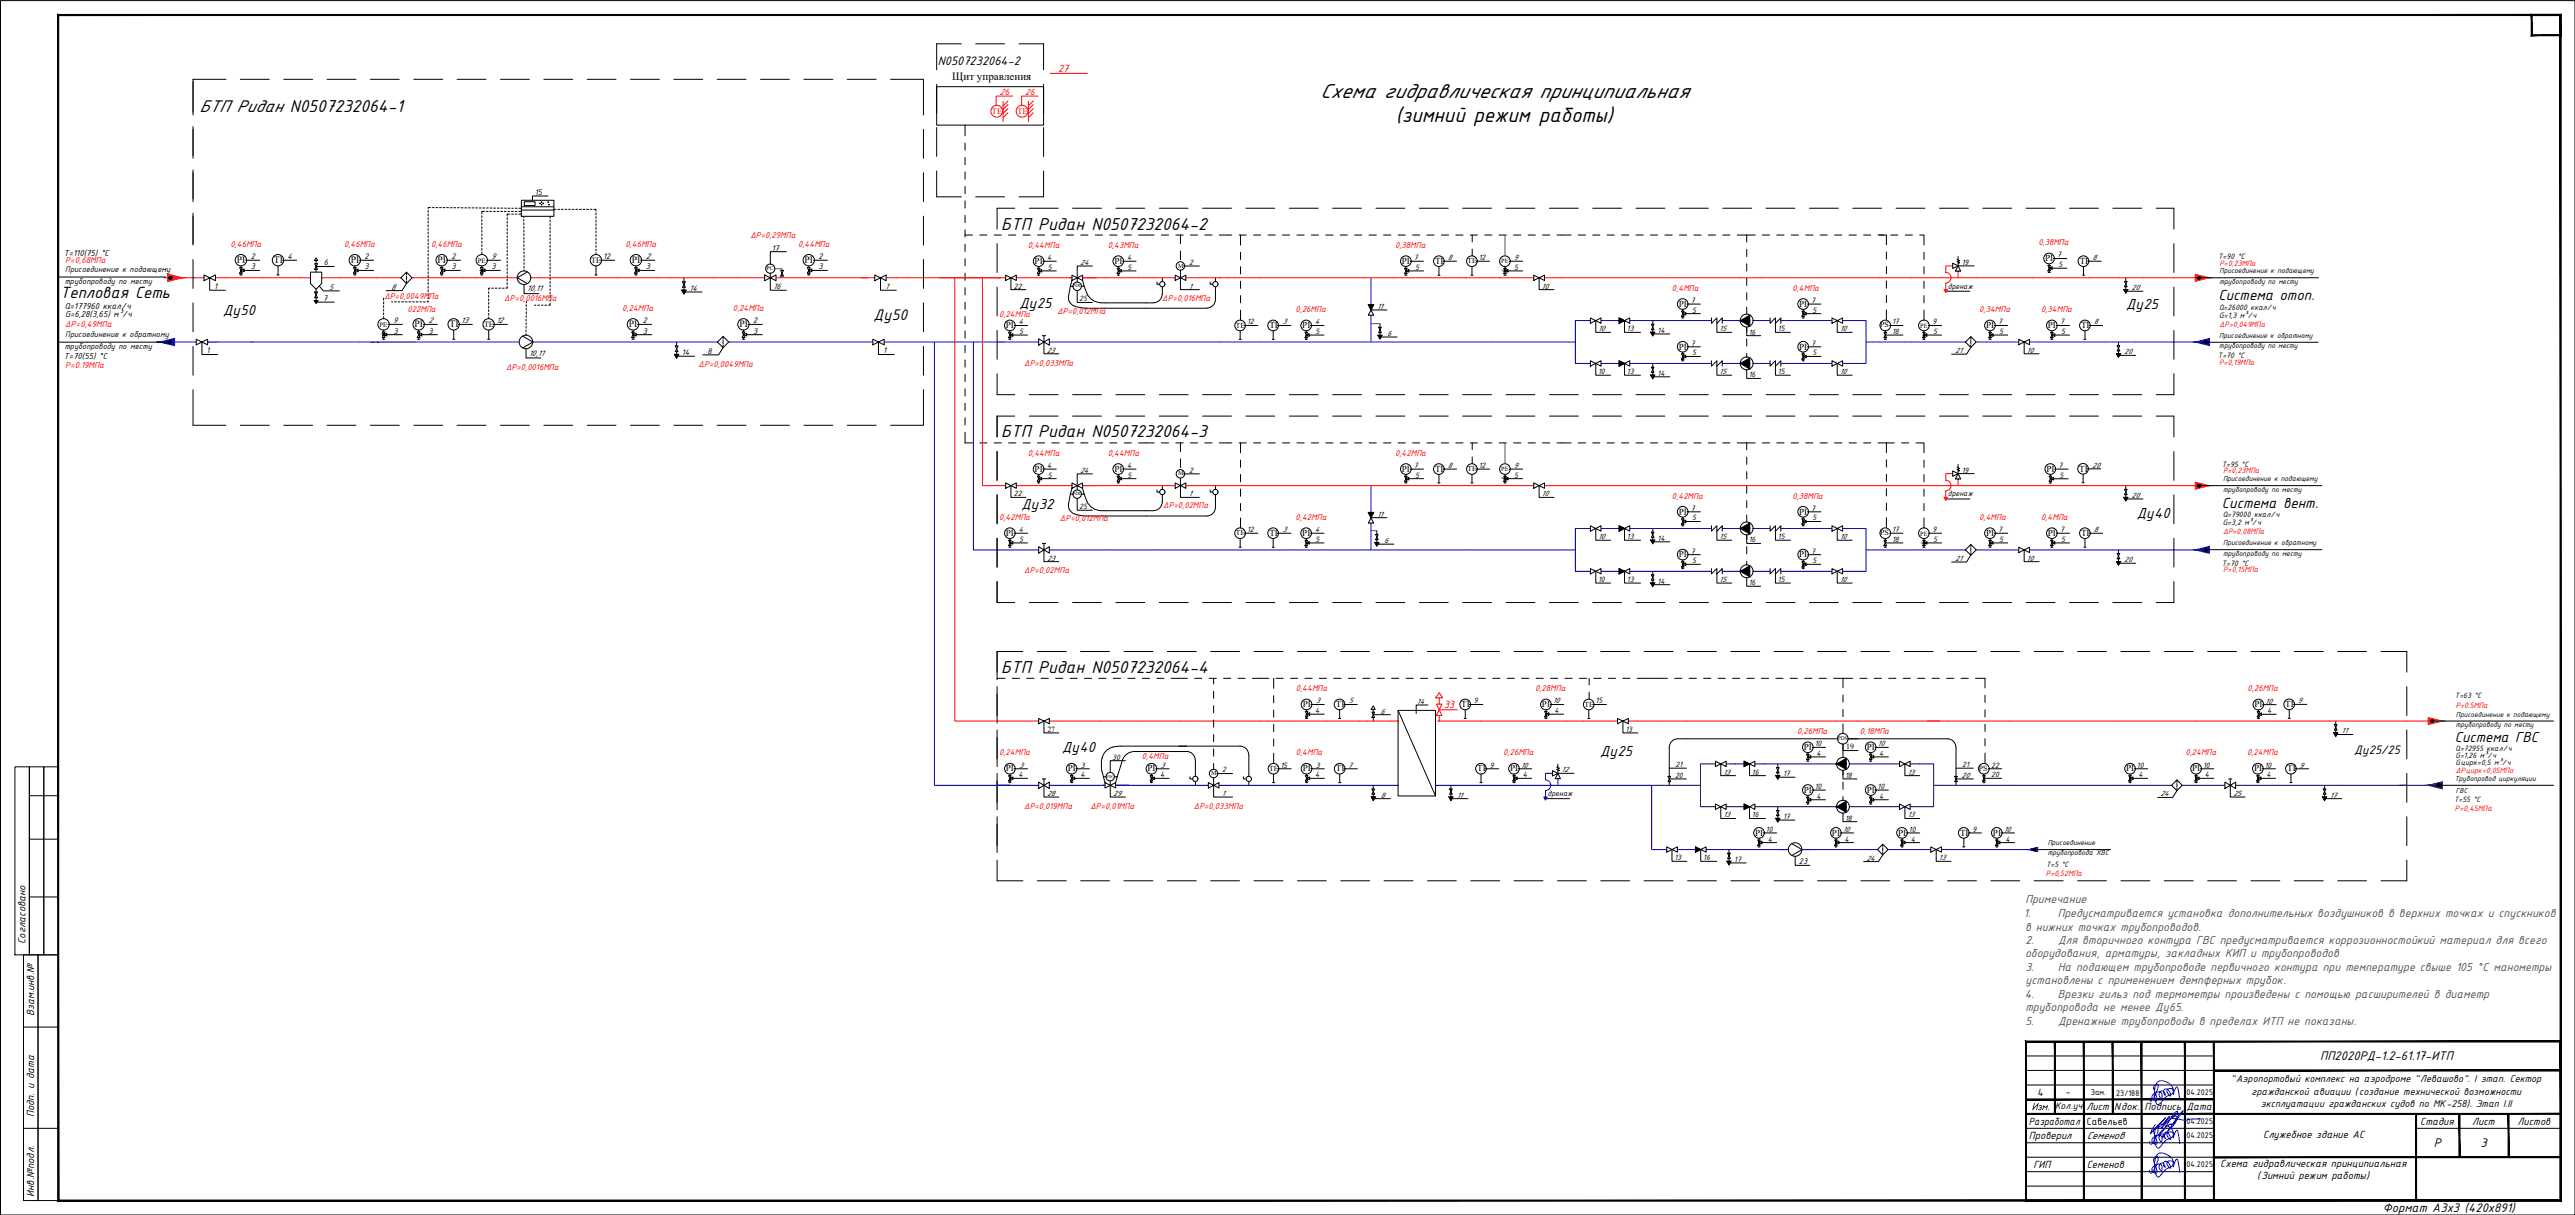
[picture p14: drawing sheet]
<svg xmlns="http://www.w3.org/2000/svg" width="891mm" height="420mm" viewBox="0 0 891 420" stroke-linecap="round" stroke-linejoin="round" font-family="sans-serif">
<defs><g id="words">
<g font-size="7.7">
<text x="456.9" y="33.7">Схема гидравлическая принципиальная</text>
<text x="483.1" y="42.3">(зимний режим работы)</text>
</g>
<g font-size="6.4">
<text x="69" y="38.9">БТП Ридан N0507232064-1</text>
<text x="346.4" y="79.4">БТП Ридан N0507232064-2</text>
<text x="346.4" y="151.3">БТП Ридан N0507232064-3</text>
<text x="346.4" y="232.7">БТП Ридан N0507232064-4</text>
</g>
<text font-size="6.1" x="20.8" y="103.1">Тепловая Сеть</text>
<text font-size="5.7" x="302.3" y="110.7">Ду50</text>
<g font-size="5.5">
<text x="767.8" y="103.8">Система отоп.</text>
<text x="768.9" y="175.7">Система вент.</text>
</g>
<g font-size="5.4">
<text x="352.8" y="106.4">Ду25</text>
<text x="735.8" y="107">Ду25</text>
<text x="77.3" y="109.1">Ду50</text>
<text x="353.5" y="175.9">Ду32</text>
<text x="739.5" y="179.3">Ду40</text>
<text x="849.5" y="256.6">Система ГВС</text>
<text x="367.5" y="260.1">Ду40</text>
<text x="553.8" y="261.3">Ду25</text>
</g>
<g font-size="4.7">
<text x="802.9" y="366.7">ПП2020РД-1.2-61.17-ИТП</text>
<text x="842.3" y="396.7">Р</text>
<text x="858.4" y="396.7">3</text>
<text x="824.7" y="419.2">Формат А3х3 (420х891)</text>
</g>
<g font-size="4.6">
<text x="324.5" y="22.5">N0507232064-2</text>
<text x="814.7" y="260.6">Ду25/25</text>
</g>
<g font-size="4.3" fill="#545454">
<text x="700.4" y="317.1">1.</text>
<text x="700.9" y="312.4">Примечание</text>
<text x="712.1" y="317.1">Предусматривается установка дополнительных воздушников в верхних точках и спускников</text>
<text x="700.8" y="321.8">в нижних точках трубопроводов.</text>
<text x="700.9" y="326.4">2.</text>
<text x="712.2" y="326.4">Для вторичного контура ГВС предусматривается коррозионностойкий материал для всего</text>
<text x="700.8" y="331.1">оборудования, арматуры, закладных КИП и трубопроводов</text>
<text x="700.9" y="335.7">3.</text>
<text x="712.1" y="335.7">На подающем трубопроводе первичного контура при температуре свыше 105 °С манометры</text>
<text x="701" y="340.4">установлены с применением демпферных трубок.</text>
<text x="700.7" y="345.1">4.</text>
<text x="712.1" y="345.1">Врезки гильз под термометры произведены с помощью расширителей в диаметр</text>
<text x="700.9" y="349.8">трубопровода не менее Ду65.</text>
<text x="700.9" y="354.4">5.</text>
<text x="712.2" y="354.4">Дренажные трубопроводы в пределах ИТП не показаны.</text>
</g>
<g font-size="3.9" fill="#f00">
<text x="366.1" y="24.9">27</text>
<text x="499.6" y="244.9">33</text>
</g>
<g font-size="3.9">
<text x="8.8" y="326.4" transform="rotate(-90 8.8 326.4)">Согласовано</text>
<text x="11.8" y="351.4" transform="rotate(-90 11.8 351.4)">Взам.инв.№</text>
<text x="703" y="383.9">Изм .</text>
<text x="705.2" y="379">4</text>
<text x="714.9" y="378.7">-</text>
<text x="722.1" y="383.9">Лист Nдок. Подпись</text>
<text x="756.7" y="383.8">Дата</text>
<text x="11.8" y="386.4" transform="rotate(-90 11.8 386.4)">Подп. и дата</text>
<text x="702.1" y="388.9">Разработал</text>
<text x="722.1" y="388.9">Савельев</text>
<text x="837.5" y="388.9">Стадия</text>
<text x="855.6" y="388.9">Лист</text>
<text x="871.3" y="388.9">Листов</text>
<text x="702.1" y="393.9">Проверил</text>
<text x="722.1" y="393.9">Семенов</text>
<text x="783.2" y="393.6">Служебное здание АС</text>
<text x="703.7" y="403.9">ГИП</text>
<text x="722.1" y="403.9">Семенов</text>
<text x="768.4" y="403.4">Схема гидравлическая принципиальная</text>
<text x="781.1" y="407.8">(Зимний режим работы)</text>
<text x="11.8" y="413.9" transform="rotate(-90 11.8 413.9)">Инв.№подл.</text>
</g>
<text font-size="3.8" x="329.6" y="27.6">Щит управления</text>
<g font-size="3.7">
<text x="772" y="374.3">&quot;Аэропортовый комплекс на аэродроме &quot;Левашово&quot;. I этап. Сектор</text>
<text x="779.2" y="378.5">гражданской авиации (создание технической возможности</text>
<text x="782.4" y="382.8">эксплуатации гражданских судов по МК-258). Этап I.II</text>
</g>
<text font-size="3.6" x="711.2" y="383.5">Кол.уч</text>
<g font-size="3.4">
<text x="82" y="91">PI</text>
<text x="94.8" y="91">TI</text>
<text x="121.4" y="91">PI</text>
<text x="151.4" y="91">PI</text>
<text x="218.7" y="91">PI</text>
<text x="278.4" y="91">PI</text>
<text x="143.4" y="113.2">PI</text>
<text x="155.6" y="113.2">TI</text>
<text x="217.6" y="113.2">PI</text>
<text x="255.9" y="113.2">PI</text>
</g>
<g font-size="3.3" fill="#f00">
<text x="345.9" y="32.8">26</text>
<text x="354.7" y="32.8">26</text>
</g>
<g font-size="3.2" fill="#f00">
<text x="259.7" y="82.3">ΔP=0,29МПа</text>
<text x="79.7" y="85.3">0,46МПа</text>
<text x="119.1" y="85.3">0,46МПа</text>
<text x="149.2" y="85.3">0,46МПа</text>
<text x="216.4" y="85.3">0,46МПа</text>
<text x="276.2" y="85.3">0,44МПа</text>
<text x="355.7" y="85.7">0,44МПа</text>
<text x="383.3" y="85.7">0,43МПа</text>
<text x="482.8" y="85.7">0,38МПа</text>
<text x="705.4" y="84.8">0,38МПа</text>
<text x="22.6" y="91.1">P=0,68МПа</text>
<text x="578.6" y="100.5">0,4МПа</text>
<text x="620.3" y="100.5">0,4МПа</text>
<text x="133" y="103.4">ΔP=0,0049МПа</text>
<text x="141.1" y="107.9">022МПа</text>
<text x="174.5" y="104.1">ΔP=0,0016МПа</text>
<text x="215.3" y="107.5">0,24МПа</text>
<text x="253.6" y="107.5">0,24МПа</text>
<text x="402.2" y="104.2">ΔP=0,016МПа</text>
<text x="448.4" y="108">0,26МПа</text>
<text x="685" y="108">0,34МПа</text>
<text x="706.4" y="108">0,34МПа</text>
<text x="22.6" y="113.2">ΔP=0,49МПа</text>
<text x="345.8" y="109.5">0,24МПа</text>
<text x="365.9" y="108.7">ΔP=0,012МПа</text>
<text x="22.6" y="127.4">P=0.19МПа</text>
<text x="175.1" y="127.8">ΔP=0,0016МПа</text>
<text x="241.8" y="126.8">ΔP=0,0049МПа</text>
<text x="354.4" y="126.4">ΔP=0,033МПа</text>
<text x="355.7" y="157.6">0,44МПа</text>
<text x="383.3" y="157.6">0,44МПа</text>
<text x="482.8" y="157.6">0,42МПа</text>
<text x="578.6" y="172.4">0,42МПа</text>
<text x="620.3" y="172.4">0,38МПа</text>
<text x="345.8" y="179.8">0,42МПа</text>
<text x="402.5" y="175.7">ΔP=0,02МПа</text>
<text x="448.4" y="179.8">0,42МПа</text>
<text x="685" y="179.8">0,4МПа</text>
<text x="706.4" y="179.8">0,4МПа</text>
<text x="366.8" y="180.2">ΔP=0,012МПа</text>
<text x="354.4" y="198.3">ΔP=0,02МПа</text>
<text x="448.4" y="239">0,44МПа</text>
<text x="531.3" y="239">0,28МПа</text>
<text x="777.8" y="239.1">0,26МПа</text>
<text x="621.9" y="253.8">0,26МПа</text>
<text x="643.7" y="253.8">0,18МПа</text>
<text x="345.8" y="261.2">0,24МПа</text>
<text x="395.2" y="262.6">0,4МПа</text>
<text x="448.4" y="261.2">0,4МПа</text>
<text x="520.2" y="261.2">0,26МПа</text>
<text x="756.3" y="261.2">0,24МПа</text>
<text x="777.7" y="261.2">0,24МПа</text>
<text x="354.4" y="279.7">ΔP=0,019МПа</text>
<text x="377.4" y="279.7">ΔP=0,01МПа</text>
<text x="413.1" y="279.7">ΔP=0,033МПа</text>
</g>
<g font-size="3.2">
<text x="22.1" y="88.4">T=110(75) °C</text>
<text x="358.1" y="91.3">PI</text>
<text x="385.7" y="91.3">PI</text>
<text x="485.1" y="91.3">PI</text>
<text x="496.6" y="91.3">TI</text>
<text x="707.8" y="90.3">PI</text>
<text x="719.7" y="91.3">TI</text>
<text x="22.5" y="106.7">Q=177960 ккал/ч</text>
<text x="581" y="106.1">PI</text>
<text x="622.6" y="106.1">PI</text>
<text x="22.5" y="109.8">G=6,28(3,65) м³/ч</text>
<text x="348.1" y="113.5">PI</text>
<text x="439.3" y="113.5">TI</text>
<text x="450.7" y="113.5">PI</text>
<text x="687.3" y="113.5">PI</text>
<text x="708.7" y="113.5">PI</text>
<text x="720.2" y="113.5">TI</text>
<text x="22.1" y="124.3">T=70(55) °C</text>
<text x="581" y="120.9">PI</text>
<text x="622.6" y="120.9">PI</text>
<text x="358.1" y="163.2">PI</text>
<text x="385.7" y="163.2">PI</text>
<text x="485.1" y="163.2">PI</text>
<text x="496.6" y="163.2">TI</text>
<text x="708.2" y="163.2">PI</text>
<text x="719.5" y="163.1">TI</text>
<text x="581" y="177.9">PI</text>
<text x="622.6" y="177.9">PI</text>
<text x="348.1" y="185.3">PI</text>
<text x="439.3" y="185.3">TI</text>
<text x="450.7" y="185.3">PI</text>
<text x="687.3" y="185.3">PI</text>
<text x="708.7" y="185.3">PI</text>
<text x="720.2" y="185.3">TI</text>
<text x="581" y="192.7">PI</text>
<text x="622.6" y="192.7">PI</text>
<text x="450.8" y="244.6">PI</text>
<text x="462.3" y="244.6">TI</text>
<text x="505.7" y="244.6">TI</text>
<text x="533.6" y="244.6">PI</text>
<text x="780.2" y="244.6">PI</text>
<text x="790.9" y="244.5">TI</text>
<text x="624.2" y="259.4">PI</text>
<text x="646" y="259.4">PI</text>
<text x="348.1" y="266.7">PI</text>
<text x="369.5" y="266.7">PI</text>
<text x="397.1" y="266.7">PI</text>
<text x="450.8" y="266.7">PI</text>
<text x="462.3" y="266.7">TI</text>
<text x="511.2" y="266.7">TI</text>
<text x="522.6" y="266.7">PI</text>
<text x="735.8" y="266.7">PI</text>
<text x="758.7" y="266.7">PI</text>
<text x="780" y="266.7">PI</text>
<text x="791.5" y="266.7">TI</text>
<text x="624.2" y="274.2">PI</text>
<text x="646" y="274.2">PI</text>
<text x="607.4" y="289">PI</text>
<text x="634" y="289">PI</text>
<text x="656.8" y="289">PI</text>
<text x="678.3" y="289">TI</text>
<text x="689.7" y="289">PI</text>
</g>
<g font-size="3.1">
<text x="723.5" y="378.7">Зам.</text>
<text x="732.4" y="379">23/188</text>
<text x="756.7" y="378.7">04.2025</text>
<text x="756.7" y="388.7">04.2025</text>
<text x="756.7" y="393.7">04.2025</text>
<text x="756.7" y="403.7">04.2025</text>
</g>
<g font-size="3">
<text x="185.1" y="67.4">15</text>
<text x="86.8" y="89.6">2</text>
<text x="99.4" y="89.6">4</text>
<text x="126.2" y="89.6">2</text>
<text x="156.3" y="89.6">2</text>
<text x="169.9" y="89.6">9</text>
<text x="208.8" y="89.6">12</text>
<text x="223.5" y="89.6">2</text>
<text x="267.1" y="86.7">17</text>
<text x="283.3" y="89.6">2</text>
<text x="22.6" y="94.1">Присоединение к подающему</text>
<text x="86.8" y="93.1">3</text>
<text x="112.1" y="91.8">6</text>
<text x="126.2" y="93.1">3</text>
<text x="156.3" y="93.1">3</text>
<text x="170.1" y="93.1">3</text>
<text x="223.5" y="93.1">3</text>
<text x="283.3" y="93.1">3</text>
<text x="22.4" y="98">трубопроводу по месту</text>
<text x="74.2" y="100">1</text>
<text x="113.8" y="100.2">5</text>
<text x="135.3" y="100.1">8</text>
<text x="182.3" y="100.8">10,11</text>
<text x="238.5" y="100.6">14</text>
<text x="267.5" y="100">16</text>
<text x="306.3" y="100">1</text>
<text x="111.8" y="104.1">7</text>
<text x="135.9" y="111.8">9</text>
<text x="148.3" y="111.8">2</text>
<text x="159.5" y="111.8">13</text>
<text x="171.7" y="111.8">12</text>
<text x="222.5" y="111.8">2</text>
<text x="260.7" y="111.8">2</text>
<text x="22.6" y="116.7">Присоединение к обратному</text>
<text x="136.1" y="115.4">3</text>
<text x="148.3" y="115.4">3</text>
<text x="222.5" y="115.4">3</text>
<text x="260.7" y="115.4">3</text>
<text x="22.4" y="120.6">трубопроводу по месту</text>
<text x="71.5" y="122.2">1</text>
<text x="183" y="123">10,11</text>
<text x="236" y="122.8">14</text>
<text x="244.9" y="122.3">8</text>
<text x="305.6" y="122.2">1</text>
<text x="622.6" y="298.9">23</text>
</g>
<g font-size="2.9" fill="#f00">
<text x="343.3" y="39.3">TE</text>
<text x="352.1" y="39.3">TE</text>
<text x="768.1" y="91.9">P=0,23МПа</text>
<text x="768.1" y="112.9">ΔP=0,049МПа</text>
<text x="768" y="126.2">P=0,19МПа</text>
<text x="769.3" y="163.7">P=0,23МПа</text>
<text x="769.3" y="184.8">ΔP=0,08МПа</text>
<text x="769.4" y="197.9">P=0,15МПа</text>
<text x="849.8" y="244.7">P=0.5МПа</text>
<text x="849.9" y="267.2">ΔPцирк=0,05МПа</text>
<text x="849.6" y="280.3">P=0,45МПа</text>
<text x="708" y="302.8">P=0,52МПа</text>
</g>
<g font-size="2.9">
<text x="362.4" y="90">4</text>
<text x="390" y="90">4</text>
<text x="489.3" y="90">7</text>
<text x="501.1" y="90">8</text>
<text x="511.8" y="90">12</text>
<text x="523.8" y="90">9</text>
<text x="712" y="89">7</text>
<text x="724.2" y="90">8</text>
<text x="767.6" y="89.6">T=90 °C</text>
<text x="362.6" y="93.3">5</text>
<text x="373.8" y="91.7">24</text>
<text x="390.2" y="93.3">5</text>
<text x="411.5" y="91.7">2</text>
<text x="489.7" y="93.3">5</text>
<text x="524" y="93.3">5</text>
<text x="678.9" y="91.6">19</text>
<text x="712.3" y="92.4">5</text>
<text x="350.9" y="99.8">22</text>
<text x="411.4" y="99.8">1</text>
<text x="533.5" y="99.8">10</text>
<text x="674.1" y="99.8">дренаж</text>
<text x="737.7" y="100.3">20</text>
<text x="373.5" y="104.2">25</text>
<text x="476.6" y="106.8">11</text>
<text x="585.2" y="104.7">7</text>
<text x="626.8" y="104.7">7</text>
<text x="768" y="107.1">Q=26000 ккал/ч</text>
<text x="352.5" y="112.2">4</text>
<text x="431.5" y="112.2">12</text>
<text x="443.8" y="112.2">3</text>
<text x="455" y="112.2">4</text>
<text x="585.6" y="108.1">5</text>
<text x="627.2" y="108.1">5</text>
<text x="654.8" y="112.1">17</text>
<text x="668.8" y="112.2">9</text>
<text x="691.5" y="112.1">7</text>
<text x="712.9" y="112.1">7</text>
<text x="724.6" y="112.2">8</text>
<text x="768" y="109.9">G=1,3 м³/ч</text>
<text x="352.7" y="115.5">5</text>
<text x="455.3" y="115.5">5</text>
<text x="480.1" y="116.2">6</text>
<text x="553.1" y="114.6">10</text>
<text x="563" y="114.6">13</text>
<text x="573.7" y="115.1">14</text>
<text x="585.2" y="119.5">7</text>
<text x="595" y="114.6">15</text>
<text x="605.2" y="115.7">16</text>
<text x="615.3" y="114.6">15</text>
<text x="626.8" y="119.5">7</text>
<text x="636.7" y="114.6">10</text>
<text x="654.8" y="115.5">18</text>
<text x="669" y="115.5">5</text>
<text x="691.9" y="115.5">5</text>
<text x="713.3" y="115.5">5</text>
<text x="362.2" y="122">23</text>
<text x="585.6" y="122.9">5</text>
<text x="627.2" y="122.9">5</text>
<text x="676.6" y="122.1">21</text>
<text x="701.3" y="122">10</text>
<text x="735.1" y="122.6">20</text>
<text x="767.5" y="123.9">T=70 °C</text>
<text x="553.1" y="129.4">10</text>
<text x="563" y="129.4">13</text>
<text x="573.7" y="129.9">14</text>
<text x="595" y="129.4">15</text>
<text x="605.2" y="130.5">16</text>
<text x="615.3" y="129.4">15</text>
<text x="636.7" y="129.4">10</text>
<text x="362.4" y="161.8">4</text>
<text x="390" y="161.8">4</text>
<text x="489.3" y="161.8">7</text>
<text x="501.1" y="161.8">8</text>
<text x="511.8" y="161.8">12</text>
<text x="523.8" y="161.8">9</text>
<text x="712.4" y="161.8">7</text>
<text x="724.1" y="161.8">20</text>
<text x="768.9" y="161.5">T=95 °C</text>
<text x="362.6" y="165.2">5</text>
<text x="373.8" y="163.5">24</text>
<text x="390.2" y="165.2">5</text>
<text x="411.5" y="163.5">2</text>
<text x="489.7" y="165.2">5</text>
<text x="524" y="165.2">5</text>
<text x="678.9" y="163.4">19</text>
<text x="712.8" y="165.2">5</text>
<text x="350.9" y="171.7">22</text>
<text x="411.4" y="171.7">1</text>
<text x="533.5" y="171.7">10</text>
<text x="674.1" y="171.7">дренаж</text>
<text x="737.7" y="172.2">20</text>
<text x="373.5" y="176.1">25</text>
<text x="476.6" y="178.7">11</text>
<text x="585.2" y="176.6">7</text>
<text x="585.6" y="180">5</text>
<text x="626.8" y="176.6">7</text>
<text x="627.2" y="180">5</text>
<text x="769.2" y="178.9">Q=79000 ккал/ч</text>
<text x="352.5" y="184.1">4</text>
<text x="431.5" y="184.1">12</text>
<text x="443.8" y="184.1">3</text>
<text x="455" y="184.1">4</text>
<text x="654.8" y="184">17</text>
<text x="668.8" y="184.1">9</text>
<text x="691.5" y="184">7</text>
<text x="712.9" y="184">7</text>
<text x="724.6" y="184.1">8</text>
<text x="769.2" y="181.7">G=3,2 м³/ч</text>
<text x="352.7" y="187.4">5</text>
<text x="455.3" y="187.4">5</text>
<text x="479" y="187.8">6</text>
<text x="553.1" y="186.4">10</text>
<text x="563" y="186.4">13</text>
<text x="573.7" y="187">14</text>
<text x="585.2" y="191.4">7</text>
<text x="595" y="186.4">15</text>
<text x="605.2" y="187.6">16</text>
<text x="615.3" y="186.4">15</text>
<text x="626.8" y="191.4">7</text>
<text x="636.7" y="186.4">10</text>
<text x="654.8" y="187.4">18</text>
<text x="669" y="187.4">5</text>
<text x="691.9" y="187.4">5</text>
<text x="713.3" y="187.4">5</text>
<text x="362.3" y="193.8">23</text>
<text x="585.6" y="194.8">5</text>
<text x="627.2" y="194.8">5</text>
<text x="676.6" y="194">21</text>
<text x="701.3" y="193.8">10</text>
<text x="735.1" y="194.4">20</text>
<text x="768.9" y="195.6">T=70 °C</text>
<text x="553.1" y="201.3">10</text>
<text x="563" y="201.3">13</text>
<text x="573.7" y="201.8">14</text>
<text x="595" y="201.3">15</text>
<text x="605.2" y="202.4">16</text>
<text x="615.3" y="201.3">15</text>
<text x="636.7" y="201.3">10</text>
<text x="455.3" y="243.2">3</text>
<text x="466.8" y="243.2">5</text>
<text x="490.3" y="243.5">14</text>
<text x="510" y="243.2">9</text>
<text x="537.4" y="243.2">10</text>
<text x="552.2" y="243.2">15</text>
<text x="783.9" y="243.3">10</text>
<text x="795.2" y="243.2">9</text>
<text x="849.6" y="241.5">T=63 °C</text>
<text x="455.2" y="246.6">4</text>
<text x="477.8" y="246.8">6</text>
<text x="538" y="246.6">4</text>
<text x="784.6" y="246.6">4</text>
<text x="562.5" y="253.1">13</text>
<text x="810.3" y="253.6">11</text>
<text x="384.9" y="262.7">30</text>
<text x="628" y="258.1">10</text>
<text x="628.6" y="261.4">4</text>
<text x="649.8" y="258.1">10</text>
<text x="650.4" y="261.4">4</text>
<text x="849.8" y="259.8">Q=72955 ккал/ч</text>
<text x="849.8" y="262.2">G=1,26 м³/ч</text>
<text x="352.5" y="268.8">4</text>
<text x="352.7" y="265.5">3</text>
<text x="373.9" y="268.8">4</text>
<text x="374.1" y="265.5">3</text>
<text x="401.4" y="268.8">4</text>
<text x="401.7" y="265.5">3</text>
<text x="423" y="267.1">2</text>
<text x="443.1" y="265.5">15</text>
<text x="455.2" y="268.8">4</text>
<text x="455.4" y="265.5">3</text>
<text x="466.4" y="265.4">7</text>
<text x="515.5" y="265.5">9</text>
<text x="526.3" y="265.5">10</text>
<text x="527" y="268.8">4</text>
<text x="540.4" y="267">12</text>
<text x="579.7" y="269">20</text>
<text x="579.9" y="265.3">21</text>
<text x="596.3" y="267.9">13</text>
<text x="606.3" y="267.9">16</text>
<text x="617.1" y="268.4">17</text>
<text x="638.5" y="269">18</text>
<text x="660.1" y="267.9">13</text>
<text x="678.9" y="269">20</text>
<text x="679" y="265.3">21</text>
<text x="689.1" y="265.5">22</text>
<text x="689.1" y="268.8">20</text>
<text x="739.5" y="265.5">10</text>
<text x="740.1" y="268.8">4</text>
<text x="762.4" y="265.5">10</text>
<text x="763" y="268.8">4</text>
<text x="783.8" y="265.5">10</text>
<text x="784.4" y="268.8">4</text>
<text x="795.8" y="265.5">9</text>
<text x="849.8" y="264.5">Gцирк=0,5 м³/ч</text>
<text x="362.3" y="275.3">28</text>
<text x="385.3" y="275.3">29</text>
<text x="422.9" y="275.3">1</text>
<text x="477.8" y="275.8">8</text>
<text x="504.1" y="275.8">11</text>
<text x="535.6" y="275.3">дренаж</text>
<text x="628" y="272.9">10</text>
<text x="649.8" y="272.9">10</text>
<text x="747.6" y="275.4">24</text>
<text x="772.9" y="275.3">25</text>
<text x="806.3" y="275.8">17</text>
<text x="628.6" y="276.2">4</text>
<text x="650.4" y="276.2">4</text>
<text x="849.3" y="277.5">T=55 °C</text>
<text x="596.3" y="282.7">13</text>
<text x="606.3" y="282.7">16</text>
<text x="611.1" y="287.7">10</text>
<text x="617.1" y="283.2">17</text>
<text x="637.8" y="287.7">10</text>
<text x="638.5" y="283.8">18</text>
<text x="660.1" y="282.7">13</text>
<text x="660.6" y="287.7">10</text>
<text x="682.6" y="287.7">9</text>
<text x="693.4" y="287.7">10</text>
<text x="611.8" y="291">4</text>
<text x="638.3" y="291">4</text>
<text x="661.2" y="291">4</text>
<text x="694.1" y="291">4</text>
<text x="579.5" y="297.5">13</text>
<text x="589.4" y="297.5">16</text>
<text x="600.2" y="298">17</text>
<text x="645.9" y="297.6">24</text>
<text x="670.9" y="297.5">13</text>
<text x="708.1" y="299.8">T=5 °C</text>
</g>
<g font-size="2.8">
<text x="204.6" y="90.8">TE</text>
<text x="167.5" y="113">TE</text>
</g>
<g font-size="2.7">
<text x="768.1" y="94.6">Присоединение к подающему</text>
<text x="768.1" y="98.1">трубопроводу по месту</text>
<text x="650.7" y="113.2">PS</text>
<text x="768" y="116.8">Присоединение к обратному</text>
<text x="768" y="120.4">трубопроводу по месту</text>
<text x="769.3" y="166.5">Присоединение к подающему</text>
<text x="769.3" y="170">трубопроводу по месту</text>
<text x="650.7" y="185.1">PS</text>
<text x="769.4" y="188.6">Присоединение к обратному</text>
<text x="769.4" y="192.1">трубопроводу по месту</text>
<text x="849.9" y="247.9">Присоединение к подающему</text>
<text x="849.9" y="251.4">трубопроводу по месту</text>
<text x="362.5" y="253">27</text>
<text x="638.9" y="259.1">19</text>
<text x="684.8" y="266.5">PS</text>
<text x="849.5" y="270.1">Трубопровод циркуляции</text>
<text x="849.9" y="274.1">ГВС</text>
<text x="708.7" y="292.3">Присоединение</text>
<text x="708.7" y="295.8">трубопровода ХВС</text>
</g>
<g font-size="2.6">
<text x="507.9" y="91.1">TE</text>
<text x="427.7" y="113.3">TE</text>
<text x="507.9" y="163">TE</text>
<text x="427.7" y="185.2">TE</text>
<text x="548.3" y="244.4">TE</text>
<text x="439.2" y="266.6">TE</text>
</g>
<g font-size="2.3">
<text x="165.4" y="90.8">PE</text>
<text x="131.4" y="113">PE</text>
</g>
<g font-size="2.2">
<text x="407.7" y="92.5">М</text>
<text x="519.5" y="91.1">PE</text>
<text x="664.5" y="113.3">PE</text>
<text x="407.7" y="164.4">М</text>
<text x="519.5" y="163">PE</text>
<text x="664.5" y="185.2">PE</text>
<text x="419.2" y="268.1">М</text>
</g>
<text font-size="2" x="265.3" y="93.5">PC</text>
<text font-size="1.9" x="636" y="256">PDS</text>
<g font-size="1.6">
<text x="371.3" y="99.4">PDC</text>
<text x="371.3" y="171.2">PDC</text>
</g>
<text font-size="1.4" x="382.9" y="268.9">PDC</text>
</g></defs>
<g fill="none" stroke="#000" stroke-width=".35">
<path d="M.2 .2h890.9v420h-890.9zM5.2 265.2h5v65h-5zM10.2 265.2h5v65h-5zM10.2 275.2h10M15.2 265.2h5v65h-5zM10.2 290.2h10M10.2 310.2h10M8.1 330.2h5.1v85h-5.1zM13.2 330.2h7v85h-7zM8.1 355.2h12.1M701.1 365.2h65M701.1 370.2h65"/>
<path d="M701.1 375.2h65M8.1 390.2h12.1M701.1 390.2h65M701.1 395.2h65M836.1 390.2h50M701.1 400.2h65M701.1 405.2h65M701.1 410.2h65"/>
</g>
<g fill="#000" stroke="#000" stroke-width=".35">
<path d="M876.3 5.4h9.8v-.4zM876 5h10.1l-9.8 .4zM876 5l.3 7v-6.6zM876 5l.3 7-.3 .4zM876.3 12l-.3 .4 10-.4zM876 12.4l10-.4 .3 .4zM886 5.2v6.8l.3 .4zM886 5.2h.3v7.2z"/>
<path d="M701 360l.3 .3 185-.3zM701.3 360.3l185-.3-.3 .3zM886 360.3l.3 55.1v-55.4zM886 360.3l.3 55.1-.3-.4zM701 415.4h185.3l-.3-.4zM701.3 415h184.7l-185 .4zM701 360v55.4l.3-.4zM701 360l.3 .3v54.7z"/>
<path d="M755.9 360.2l.4 55v-55zM755.9 360.2l.4 55h-.4z"/>
<path d="M766 360.2l.3 55v-55zM766 360.2l.3 55h-.3z"/>
<path d="M766.1 370.4h120v-.4zM766.1 370h120l-120 .4z"/>
<path d="M701.1 380v.4l65-.4zM701.1 380.4l65-.4v.4z"/>
<path d="M701.1 385v.4l65-.4zM701.1 385.4l65-.4v.4z"/>
<path d="M710.9 360.2v25h.4zM710.9 360.2h.4v25z"/>
<path d="M731 360.2v25h.3zM731 360.2h.3v25z"/>
<path d="M766.1 385v.4l120-.4zM766.1 385.4l120-.4v.4z"/>
<path d="M836 385.2l.3 30v-30zM836 385.2l.3 30h-.3z"/>
<path d="M850.9 385.2l.4 15v-15zM850.9 385.2l.4 15h-.4z"/>
<path d="M20.3 415l-.3 .4 866-.4zM20 415.4l866-.4 .3 .4zM886 5.4v409.6l.3 .4zM886 5.4l.3-.4v410.4zM20.3 5.4h865.7l.3-.4zM20 5h866.3l-866 .4zM20 5l.3 410v-409.6zM20 5l.3 410-.3 .4z"/>
<path d="M721 360.2v55h.3zM721 360.2h.3v55z"/>
<path d="M741 360.2v55h.3zM741 360.2h.3v55z"/>
<path d="M868 385.2v15h.3zM868 385.2h.3v15z"/>
<path d="M766.1 400.3h120v-.3zM766.1 400h120l-120 .3z"/>
</g>
<path d="M743.8 379.7l.5 1a1.44 1.44 0 0 0 1.1-1.2l1.4-3.2a.8 .8 0 0 0 .1-.8 .8 .8 0 0 0-.6-.6 1.55 1.55 0 0 0-.6 2.6 4.3 4.3 0 0 1 .7 3.1 1.28 1.28 0 0 1-1.7-.8 1.28 1.28 0 0 1 .8-1.6 1.75 1.75 0 0 1 2.5-.2l.2 .4a.87 .87 0 0 1-.3 1.4 1.36 1.36 0 0 1-.7-1.5 1.36 1.36 0 0 1 1.3-1.1l.4 .5 .4 1a1.12 1.12 0 0 1-.6-1.2 1.12 1.12 0 0 1 1-.9 2.14 2.14 0 0 1 1.3 2.4l-.4-.4a1.18 1.18 0 0 1-.8-1.1 1.18 1.18 0 0 1 .8-1.1 1.35 1.35 0 0 1 1.5 .5 1.35 1.35 0 0 1 0 1.6 3.9 3.9 0 0 0-1.4-3.9 3.9 3.9 0 0 0-4.1-.4 7.7 7.7 0 0 0 0 7.8h.5l.6-.5a7.7 7.7 0 0 1 4.1-3.3l1.4-2.3a.58 .58 0 0 1 .6 .8l.5 3.8M743.8 394.7l.4 1a.83 .83 0 0 0 1-.9l1.6-3.5a.77 .77 0 0 0 .1-.8 .77 .77 0 0 0-.6-.5 1.5 1.5 0 0 0-.6 2.5l.2 .6a2.56 2.56 0 0 1 .4 2.5 1.35 1.35 0 0 1-1.6-1 1.35 1.35 0 0 1 1.1-1.6 1.37 1.37 0 0 1 2-.2 1.37 1.37 0 0 1 .1 2 1.38 1.38 0 0 1-.7-1.5 1.38 1.38 0 0 1 1.3-1.1l.8 1.5a1.12 1.12 0 0 1-.6-1.2 1.12 1.12 0 0 1 1-1 2.14 2.14 0 0 1 1.3 2.5l-.4-.3a1.25 1.25 0 0 1-.3-2.2 1.37 1.37 0 0 1 1.7 .3 1.37 1.37 0 0 1 .1 1.7 3.8 3.8 0 0 0-3.5-4.7l-.3-.1a2.19 2.19 0 0 0-2.5 2.4 6.8 6.8 0 0 0 .7 5.8 .9 .9 0 0 0 1.4-.6 7.2 7.2 0 0 1 3.9-3.2l1.4-2.2a.6 .6 0 0 1 .6 .9l.5 3.7M743.8 404.7l.4 1a.83 .83 0 0 0 1-.9l1.6-3.5a.8 .8 0 0 0 .1-.8 .8 .8 0 0 0-.6-.5 1.5 1.5 0 0 0-.6 2.5l.2 .6a2.56 2.56 0 0 1 .4 2.5 1.35 1.35 0 0 1-1.6-1.1 1.35 1.35 0 0 1 1.1-1.5 1.4 1.4 0 0 1 2-.2 1.4 1.4 0 0 1 .1 2 1.36 1.36 0 0 1-.7-1.5 1.36 1.36 0 0 1 1.3-1.1l.8 1.5a1.12 1.12 0 0 1-.6-1.2 1.12 1.12 0 0 1 1-1 2.48 2.48 0 0 1 1.4 2.5 1.6 1.6 0 0 1-.8-2.5 1.37 1.37 0 0 1 1.7 .3 1.37 1.37 0 0 1 .1 1.7 3.8 3.8 0 0 0-3.5-4.7 2.23 2.23 0 0 0-2.8 2.3 6.8 6.8 0 0 0 .7 5.8 .9 .9 0 0 0 1.4-.6 7.8 7.8 0 0 1 3.9-3.2l.9-1.4a.62 .62 0 0 1 .8-.8l.8 4.6" fill="none" stroke="#00f" stroke-width=".35"/>
<!-- layer: 0 -->
<path d="M761.6 386.9l-2.9 .1a13.2 13.2 0 0 1-6.9-.4l-.3-.4 .3-.2a1.25 1.25 0 0 1 1.8 .5 8.8 8.8 0 0 1-3.6 4.8l-1.6 2a35.7 35.7 0 0 0 5.2-7.2l1.9-1.9a13.6 13.6 0 0 1-4.2 4.8l.1-.4a11 11 0 0 0-4.6 4.3l2-2.2 2.3-3.6a4.5 4.5 0 0 1 2.3-2.8h.1a7.1 7.1 0 0 1-3.3 3.5l-2.3 2.1 .5-.1 2.6-3.8-4.4 4.4 .6-1.3 2.1-2.6-5.1 5.6 1.7-3.2" fill="none" stroke="#00f" stroke-width=".35"/>
<!-- layer: CommonLayer -->
<g fill="none" stroke="#f00" stroke-width=".35">
<path d="M347.1 35v7.1M348.8 34.9l-1.7 1.7M348.8 36.2l-1.7 1.6M348.8 37.5l-1.7 1.7M348.8 39l-1.7 1.7M350.5 33.2h-5.8v3.3M355.9 35v7.1M357.6 34.9l-1.7 1.7M357.6 36.2l-1.7 1.6M357.6 37.5l-1.7 1.7M357.6 39l-1.7 1.7M359.2 33.2h-5.7v3.3"/>
<path d="M363.4 25.4h12.9M56.8 96.1h10.6M66.8 96.1h3.8M74.5 96.1h32.9M111.3 96.1h27.4M142.6 96.1h36.4M183.7 96.1h80.9M268.6 96.1h31.6M298 96.1h4.7M306.7 96.1h39.6M330.4 96.1v153.2h29.1M340 96.1v71.8h8"/>
<path d="M345.1 96.1h2.9M351.7 96.1h19.3M374.7 96.1h32M410.4 96.1h120.4M534.5 96.1h225.2M673.4 97.9v2.3h.5l-.5 .8-.6-.8h.6M675.8 91.9h-2.4v2.3a1.82 1.82 0 0 1 1.8 1.9 1.82 1.82 0 0 1-1.9 1.8M677.6 93.8v2.3M672.9 100.2h.9l-.4 .8zM351.7 167.9h19.3M374.7 167.9h32M410.4 167.9h120.4"/>
<path d="M534.5 167.9h225.2M672.9 172.1h.9l-.4 .8zM673.4 169.8v2.2h.5l-.5 .8-.6-.8h.6M675.8 163.8h-2.4v2.3a1.82 1.82 0 0 1 1.8 1.8 1.82 1.82 0 0 1-1.9 1.9M677.6 165.7v2.2M498.1 239.5l1.1 1.8h-2.3zM363.1 249.3h120.7M497.1 243.5h1.9l-1.9 3.9h1.9zM497.5 249.3h62.3M498.1 247.4v1.9M498.1 241.3v2.2M498.1 245.4h6.2"/>
<path d="M563.5 249.3h276.8"/>
<circle cx="345" cy="38.5" r="2.05"/>
<circle cx="353.7" cy="38.5" r="2.05"/>
</g>
<g fill="none" stroke="#000" stroke-width=".35">
<path d="M332.7 15.2h-8.6v8.9M337.7 15.2h9.9M352.6 15.2h8.5v8.9M78.2 27.4h-11.4v12.4M83.2 27.4h10M98.2 27.4h10M113.2 27.4h10M128.2 27.4h10M143.2 27.4h10M158.2 27.4h10M173.2 27.4h10M188.2 27.4h10"/>
<path d="M203.2 27.4h10M218.2 27.4h10M233.2 27.4h10M248.2 27.4h10M263.2 27.4h10M278.2 27.4h10M293.2 27.4h10M308.2 27.4h11.4v12.4M324.1 30h37v13.3h-37zM324.1 29.1v10M361.1 29.1v10M66.8 43.8v10.9"/>
<path d="M66.8 58.8v10.9M319.6 44.7v10M319.6 59.7v10M324.1 59.1v9h8.6M324.1 44.1v10M334 43.3v3.6M334 49.4v2.5M334 54.4v2.6M334 59.5v2.5M361.1 59.1v9h-8.5M361.1 44.1v10M66.8 73.7v11.1"/>
<path d="M148.2 72.8v.6M148.2 74v.6M148.2 75.3v.6M148.2 76.5v.6M148.2 77.8v.6M148.2 79v.6M149 71.8h-.8v.3M149.6 71.8h.6M150.9 71.8h.6M152.1 71.8h.6M153.4 71.8h.6M154.6 71.8h.6"/>
<path d="M155.9 71.8h.6M157.1 71.8h.6M158.4 71.8h.6M159.6 71.8l.6 .1M160.9 71.9h.6M162.1 71.9h.6M163.4 71.9h.6M164.6 71.9h.6M165.9 71.9h.6M166.8 74.6v.7M166.8 75.9v.6M166.8 77.1v.7"/>
<path d="M166.8 78.4v.6M166.8 79.6v.7M167.1 71.9h.6M167.6 73.1h-.8v.9M168.3 73.1h.6M168.4 71.9h.6M169.5 73.1h.6M169.6 71.9l.6 .1M170.8 73.1h.6M170.9 72h.6M172 73.1h.6M172.1 72h.6"/>
<path d="M173.3 73.1h.6M173.4 72h.6M174.5 73.1h.6M174.6 72h.6M175.5 75.3v.6M175.5 76.5v.7M175.5 77.8v.6M175.5 79v.7M175.8 73.1h.6M175.9 72h.6M176.4 74h-.9v.7M177 73.1h.6"/>
<path d="M177 74h.7M177.1 72h.6M178.3 73.1h.6M178.3 74h.6M178.4 72h.6M179.5 73.1h.9M179.5 74h.9M179.6 72l.8 .1M180.4 69.3h11.3v5.5h-11.3zM180.4 72.6h11.3M180.4 71.5h11.3M181.3 74.8v.4"/>
<path d="M181.3 75.8v.7M181.3 77.1v.6M181.3 78.3v.7M181.3 79.6v.6M181.4 69.8h3.8v1.3h-3.8zM189.7 67.8h-5.4v1.5M190.4 74.8v.7M190.4 76.1v.7M190.4 77.3v.7M190.4 78.6v.6M190.4 79.8v.7M191.7 72.4h.7"/>
<path d="M193 72.4h.7M194.3 72.4h.6M195.5 72.4h.7M196.8 72.4h.6M198 72.4h.7M199.3 72.4h.6M200.5 72.4h.7M201.8 72.4h.6M203 72.4h.7M204.3 72.4h.6M205.5 72.4h.7v.6M206.2 73.7v.6"/>
<path d="M206.2 74.9v.6M206.2 76.2v.6M206.2 77.4v.6M206.2 78.7v.6M206.2 79.9v.6M319.6 74.8v10M334 64.5v2.5M334 69.5v2.5M334 74.5v2.5M334 79.5v2.5M337.7 68.1h9.9M351.2 72h-6.1v7.2"/>
<path d="M356.2 72h10M371.2 72h10M386.2 72h10M401.2 72h10M416.2 72h10M431.2 72h10M446.2 72h10M461.2 72h10M476.2 72h10M491.2 72h10M506.2 72h10M521.2 72h10"/>
<path d="M536.2 72h10M551.2 72h10M566.2 72h10M581.2 72h10M596.2 72h10M611.2 72h10M626.2 72h10M641.2 72h10M656.2 72h10M671.2 72h10M686.2 72h10M701.2 72h10"/>
<path d="M716.2 72h10M731.2 72h10M746.2 72h6.1v7.2M20.2 95.8h37.1M66.8 89.7v10M70.6 95.1l3.9 2v-2l-3.9 2zM72.6 96.1v4.3h5.4M82.9 92.5h1l-1 2h1zM83 95.1h.8M83.4 93.5l1.1-.5v1zM83.4 91.9v.6M83.4 94.5v.6"/>
<path d="M84.3 93.5h5.6M85 90h4.9M95.8 95.1h.8M96.2 91.9v3.2M97.8 90h4.9M107.4 94.1h3.9v3.9l-1.9 2-2-2zM108.9 91.2h1l-1 1.9h1zM109.4 89.2l.6 .9h-1.2zM109.4 90.1v1.1M109.4 93.1v1M109.4 100v1M109.4 92.2h6.3"/>
<path d="M110.5 98.9l1.4 1.7h5.5M122.3 92.5h1l-1 2h1zM122.4 95.1h.8M122.8 93.5l1.1-.5v1zM122.8 91.9v.6M122.8 94.5v.6M123.7 93.5h5.6M124.4 90h4.9M140.7 94.1l1.9 2-1.9 1.9-2-1.9zM140.7 97.1v.9l-1.6 2.5h-5.5M140.7 94.1v1M140.7 95.5v1.1"/>
<path d="M148.2 80.3v.6M148.2 81.5v.6M148.2 82.8v.6M148.2 84v.6M148.2 85.3v.6M148.2 86.5v.6M148.2 87.8v.6M148.2 89v.7M148.2 90.3v.6M148.2 91.5v.7M148.2 92.8v.6M148.2 94v.7"/>
<path d="M148.2 95.3v.6M148.2 96.5v.7M148.2 97.7v.7M148.2 99v.7M152.4 92.5h.9l-.9 2h.9zM152.5 95.1h.8M152.9 93.5l1.1-.5v1zM152.9 91.9v.6M152.9 94.5v.6M153.8 93.5h5.5M154.4 90h4.9M166.2 92.5h1l-1 2h1z"/>
<path d="M166.3 95.1h.8M166.8 93.5l1.1-.5v1zM166.8 80.9v.6M166.8 82.1v.7M166.8 83.4v.6M166.8 84.6v.7M166.8 85.9v.6M166.8 87.2v.9M166.8 91.9v.6M166.8 94.5v.6M167.6 93.5h5.6M168.3 90h4.9"/>
<path d="M169.5 99.7h-.4v.5M170.1 99.7h.7M171.4 99.7h.6M172.6 99.7h.7M173.9 99.7h.6M175.5 80.3v.6M175.5 81.5v.7M175.5 82.8v.6M175.5 84v.7M175.5 85.3v.6M175.5 86.5v.7M175.5 87.8v.6"/>
<path d="M175.5 89v.7M175.5 90.3v.6M175.5 91.5v.7M175.5 92.8v.6M175.5 94v.7M175.5 95.3v.6M175.5 96.5v.7M175.5 97.8v.6M175.5 99v.7h-.4M181.3 80.8v.6M181.3 82.1v.6M181.3 83.3v.6"/>
<path d="M181.3 84.6v.6M181.3 85.9v.5M181.4 98.4v3.2h5.1M181.4 87.1v.6M181.4 88.3v.6M181.4 89.6v.6M181.4 90.8v.6M181.4 92.1v.6M181.4 93.3v.4M182.5 94l-3.5 2.1 3.5 2M190.4 81.1v.6M190.4 82.3v.7"/>
<path d="M190.4 83.6v.6M190.4 84.8v.7M190.4 86.1v.6M190.4 87.4v.6M190.4 88.6v.6M190.4 89.9v.6M190.4 91.1v.6M190.4 92.4v.6M190.4 93.6v.6M190.4 94.9v.6M190.4 96.1v.6M190.4 97.4v.6"/>
<path d="M190.4 98.6v.6M190.4 99.9v.6M205.9 95.1h.7M206.2 81.2v.6M206.2 82.4v.6M206.2 83.7v.6M206.2 84.9v.6M206.2 86.1v.7M206.2 87.4v.7M206.2 91.9v3.2M207.8 90h4.9M219.6 92.5h1l-1 2h1z"/>
<path d="M219.7 95.1h.8M220.1 93.5l1.1-.5v1zM220.1 91.9v.6M220.1 94.5v.6M221 93.5h5.6M221.7 90h4.9M236.2 97.4h1l-1 2h1zM236.7 96.1v1.3M236.7 99.4v.9M264.6 95.1v2l4-2v2zM266.6 94.5v5.9h5.5M270.2 93.5h.9l-.9 2h.9z"/>
<path d="M272.1 87h-5.5v4.4M279.4 92.5h1l-1 2h1zM279.5 95.1h.8M279.9 93.5l1.1-.5v1zM279.9 91.9v.6M279.9 94.5v.6M280.8 93.5h5.5M281.5 90h4.8M302.7 95.1l4 2v-2l-4 2zM304.7 96.1v4.3h5.5M319.6 89.7v10M334 81.3h2.6"/>
<path d="M334 84.5v2.5M334 89.5v2.4M334 94.4v2.5M334 99.4v2.6M339 81.3h2.5M344 81.3h2.5M345.1 84.2v10M345.1 99.3v10M348 95.2l3.7 1.8v-1.8l-3.7 1.8zM349 81.3h2.5M349.8 96.1v4.1h5.2M354 81.3h2.5"/>
<path d="M359 92.8h.9l-.9 1.8h.9zM359 81.3h2.5M359.1 95.2h.7M359.5 93.7l1-.5v.9zM359.5 92.2v.6M359.5 94.6v.6M360.3 93.7h5.2M360.9 90.3h4.6M364 81.3h2.5M369 81.3h2.5M370.4 99l-.6 3.2M371 97l-.6 2h.9"/>
<path d="M371 95.2l3.7 1.8v-1.8l-3.7 1.8zM374 81.3h2.5M374.6 97l.6 2h-.9M375.2 99a6.8 6.8 0 0 0 3.6 5.2l2.3 .5M378 92h-5.2v5.5M379.1 81.3h2.5M384 81.3h2.5M386.6 92.8h.9l-.9 1.8h.9zM386.7 95.2h.7M387 93.7l1.1-.5v.9zM387 92.2v.6M387 94.6v.6"/>
<path d="M387.9 93.7h5.2M388.5 90.3h4.6M389 81.3h2.5M394 81.3h5.4M400.4 97.5v.8h.9M401.9 81.3h2.5M402.3 96.1v1.3M402.3 99.2v2.5M406.7 95.2l3.7 1.8v-1.8l-3.7 1.8zM406.9 81.3h2.5M408.5 93.5v6.7h6.6M408.5 81.3v3"/>
<path d="M408.5 86.8v3M409.7 92h5.4M411.9 81.3h2.5M416.9 81.3h2.5M418.8 97.5v.8h.9M420.6 99.2v4.3a3.1 3.1 0 0 1-3 3.1h-41.7a7.4 7.4 0 0 1-5.7-2l-.2-.4M420.6 96.1v1.3M421.9 81.3h4.4M428.8 81.3h2.5M429.3 81.3v3.5M429.3 87.2v2.5M429.3 92.2v2.5"/>
<path d="M429.3 97.2v2.5M433.8 81.3h2.5M438.8 81.3h2.5M443.8 81.3h2.5M448.8 81.3h2.5M453.8 81.3h2.5M458.8 81.3h2.5M463.8 81.3h2.5M468.8 81.3h2.5M473.8 81.3h2.5M478.8 81.3h2.5M483.8 81.3h2.5"/>
<path d="M486.1 92.8h.9l-.9 1.8h.9zM486.2 95.2h.7M486.5 93.7l1.1-.5v.9zM486.5 92.2v.6M486.5 94.6v.6M487.3 93.7h5.3M488 90.3h4.6M488.8 81.3h2.5M493.8 81.3h2.5M497.6 95.2h.7M498 92.2v3M498.8 81.3h2.5"/>
<path d="M499.4 90.3h4.7M503.8 81.3h2.5M508.8 81.3h2.5M509 95.2h.8M509.4 92.2v3M509.5 81.3v2.4M509.5 86.1v2.4M510.9 90.3h4.6M513.8 81.3h2.5M518.8 81.3h2.5M520.4 92.8h.9l-.9 1.8h.9zM520.4 95.2h.8"/>
<path d="M520.8 93.7l1.1-.5v.9zM520.8 92.2v.6M520.8 94.6v.6M521.6 93.7h5.3M522.3 90.3h4.6M523.8 81.3h2.5M528.8 81.3h2.5M530.8 95.2l3.7 1.8v-1.8l-3.7 1.8zM532.6 96.1v4.1h5.2M533.8 81.3h2.5M538.8 81.3h4.9M546.2 81.3h2.5"/>
<path d="M551.2 81.3h2.5M556.2 81.3h2.5M561.2 81.3h2.5M566.2 81.3h2.5M571.2 81.3h2.5M576.2 81.3h2.5M581.2 81.3h2.5M586.2 81.3h2.5M591.2 81.3h2.5M596.2 81.3h2.5M601.2 81.3h6.2M604.5 81.3v2.4"/>
<path d="M604.5 86.2v2.5M604.5 91.2v2.5M604.5 96.2v2.5M609.9 81.3h2.5M614.9 81.3h2.5M619.9 81.3h2.5M624.9 81.3h2.5M629.9 81.3h2.5M634.9 81.3h2.5M639.9 81.3h2.5M644.9 81.3h2.5M649.9 81.3h2.9v3.3"/>
<path d="M652.8 87.1v2.5M652.8 92.2v2.5M652.8 97.2v2.5M654.3 81.3h2.5M659.3 81.3h2.5M664.3 81.3h1.5v3.5M665.8 87.2v2.5M665.8 92.2v2.5M665.8 97.2v2.5M675.8 91l1.8 .9-1.8 .9zM677.6 88.7v1l-.4 .1 1 .4-1 .3 1 .4-.6 .1v.9h5.6M677.6 91.9l.9 1.9h-1.8z"/>
<path d="M708.7 91.8h.9l-.9 1.9h.9zM708.8 94.2h.7M709.1 92.8l1.1-.6v1zM709.1 91.3v.5M709.1 93.7v.5M710 92.8h5.3M710.6 89.4h4.7M720.7 95.2h.7M721 92.2v3M722.5 90.3h4.7M735.2 97.3h.9l-.9 1.9h.9zM735.7 96.1v1.2"/>
<path d="M735.7 99.2v.9M752.3 84.2v10M752.3 99.3v10M759.7 96.1h42.6M20.2 118.3h38.8M66.8 104.7v10M66.8 119.8v10M67.9 117.3l3.9 2v-2l-3.9 2zM69.9 118.3v4.3h5.4M108.8 104h1.2l-.6 .9zM108.9 101h1l-1 2h1zM109.4 103v1"/>
<path d="M109.4 104.5h6.3M132.3 114.8h.9l-.9 1.9h.9zM132.4 117.3h.7M132.8 115.7l1.1-.5v1zM132.8 103.1v.7M132.8 104.5v.6M132.8 105.7v.6M132.8 107v.6M132.8 108.2v.6M132.8 109.5v.7M132.8 114.2v.6M132.8 116.7v.6"/>
<path d="M133.6 115.7h5.6M134.3 112.2h4.9M135.5 104.4h.4M136.5 104.4h.7M137.8 104.4h.6M139 104.4h.7M140.3 104.4h.6M141.5 104.4h.7M142.8 104.4h.6M144 104.4h.7M144.4 114.8h1l-1 1.9h1zM144.5 117.3h.8"/>
<path d="M144.9 115.7l1.1-.5v1zM144.9 114.2v.6M144.9 116.7v.6M145.3 104.4h.6M145.8 115.7h5.5M146.5 112.2h4.8M146.5 104.4h.7M148.2 104v.4h-.4M148.2 100.3v.6M148.2 101.5v.7M148.2 102.8v.6M156.6 117.3h.8"/>
<path d="M157 114.2v3.1M158.6 112.2h4.9M168.7 117.3h.8M169.1 100.9v.6M169.1 102.1v.6M169.1 103.4v.6M169.1 104.6v.6M169.1 105.9v.6M169.1 107.1v.6M169.1 108.4v.6M169.1 109.6v.6M169.1 114.2v3.1"/>
<path d="M170.7 112.2h4.9M180.9 116.2l3.5 2.1-3.5 2M182 114.1v.7M182 115.4v.5M182.1 110.4v.6M182.1 111.6v.6M182.1 112.9v.6M182.1 105.4v.6M182.1 106.6v.6M182.1 107.9v.6M182.1 109.1v.6M182.2 104.2v.5"/>
<path d="M184.9 105.5h.5M186.1 105.5h.6M187.3 105.5h.6M188.6 105.5h.6M190.4 104.9v.6h-.6M190.4 101.1v.6M190.4 102.4v.6M190.4 103.6v.6M218.6 114.8h.9l-.9 1.9h.9zM218.7 117.3h.8M219.1 115.7l1.1-.5v1zM219.1 114.2v.6"/>
<path d="M219.1 116.7v.6M220 115.7h5.6M220.6 112.2h5M233.7 119.6h1l-1 2h1zM234.1 118.3v1.3M235.9 100.3h1.5l-.7 1.3zM236.7 101h6.3M250.2 116.3l2 2-2 1.9-1.9-1.9zM250.2 119.3v.9l-1.5 2.5h-5.5M250.2 116.3v1M250.2 117.7v1.2M256.8 114.8h1l-1 1.9h1z"/>
<path d="M256.9 117.3h.8M257.3 115.7l1.1-.5v1zM257.3 114.2v.6M257.3 116.7v.6M258.1 115.7h5.7M258.9 112.2h4.9M302 117.3l4 2v-2l-4 2zM304 118.3v4.3h5.5M319.6 104.7v10M319.6 119.8v10M334 104.5v2.5M334 109.5v2.5"/>
<path d="M334 114.5v2.5M334 119.5v2.5M345.1 114.3v9.9M349 114.9h.9l-.9 1.9h.9zM349.1 117.3h.7M349.5 115.9l1-.5v.9zM349.5 114.4v.5M349.5 116.8v.5M350.3 115.9h5.3M350.9 112.6h4.7M359.5 117.2l3.6 2.2v-2.2l-3.6 2.2zM360.7 116.1h1.2"/>
<path d="M361.3 116.1v6.2h5.1M369.8 102.2l.2 2M372.8 100.5v4.1h5.2M381.1 104.7h18.1M402.2 101.7a3 3 0 0 1-3 3M428.8 117.3h.8M429.2 114.4v2.9M429.3 102.2v2.5M429.3 107.2v3.5M430.7 112.6h4.6M440.3 117.3h.7M440.6 114.4v2.9"/>
<path d="M442.1 112.6h4.6M451.6 114.9h.9l-.9 1.9h.9zM451.7 117.3h.7M452 115.9l1.1-.5v.9zM452 114.4v.5M452 116.8v.5M452.9 115.9h5.3M453.5 112.6h4.7M473.5 105.3h1.9l-1.9 3.7h1.9zM474.4 107.2h5.6M476.8 116h1.4l-.6 1.2zM477.1 113.2h.9l-.9 1.8h.9z"/>
<path d="M477.6 111.9v1.3M477.6 115v1M477.6 116.5h5.9M550.4 109.9l3.7 1.9v-1.9l-3.7 1.9zM552.2 110.9v4h5.2M560.3 109.9l3.7 1.9v-1.9l-3.7 1.9zM562.2 110.9v4h5.5M571.2 114.9h1.4l-.6 1.2zM571.5 112.1h.9l-.9 1.9h.9zM572 110.9v1.2M572 114v.9M572 115.5h5.9"/>
<path d="M581.9 107.6h.9l-.9 1.8h.9zM582 109.9h.7M582.3 108.5l1.1-.5v.9zM582.3 107v.6M582.3 109.4v.5M583.1 108.5h5.3M583.8 105.2h4.6M583.8 119.9h4.6M592.3 109.9v1.9l1.8-1.9v1.9l1.9-1.9v1.9M594.1 111.6v3.3h5.2M604.5 113.1v3h4.8M604.5 101.2v2.5"/>
<path d="M604.5 106.2v2.5M604.5 113.2v1.5M604.5 117.2v2.5M612.6 109.9v1.9l1.8-1.9v1.9l1.9-1.9v1.9M614.4 111.6v3.3h5.2M623.6 107.6h.9l-.9 1.8h.9zM623.7 109.9h.7M624 108.5l1.1-.5v.9zM624 107v.6M624 109.4v.5M624.8 108.5h5.3M625.5 105.2h4.6"/>
<path d="M625.5 119.9h4.6M634 109.9l3.7 1.9v-1.9l-3.7 1.9zM635.8 110.9v4h5.2M652 114.9h.9l-.9 1.9h.9zM652.1 117.3h.7M652.4 115.9h6.1M652.4 114.4v.5M652.4 116.8v.5M652.8 102.2v2.4M652.8 107.1v3.4M653.9 112.6h4.6M665.4 114.9h.8l-.8 1.9h.8z"/>
<path d="M665.4 117.3h.8M665.8 115.9l1-.5v.9zM665.8 102.2v2.5M665.8 107.2v3.5M665.8 114.4v.5M665.8 116.8v.5M666.6 115.9h5.3M667.3 112.6h4.6M673.4 100.7h8.3M682 116.4l1.9 1.9-1.9 1.8-1.8-1.8zM682 119.2v.9l-1.4 2.4h-5.2M682 116.4v.9"/>
<path d="M682 117.7v1.1M688.3 114.9h.8l-.8 1.9h.8zM688.3 117.3h.8M688.7 115.9l1-.5v.9zM688.7 114.4v.5M688.7 116.8v.5M689.5 115.9h5.3M690.2 112.6h4.6M698.6 117.3l3.8 1.9v-1.9l-3.8 1.9zM700.5 118.3v4h5.2M709.6 114.9h.9l-.9 1.9h.9zM709.7 117.3h.7"/>
<path d="M710.1 115.9l1-.5v.9zM710.1 114.4v.5M710.1 116.8v.5M710.9 115.9h5.3M711.6 112.6h4.6M721.1 117.3h.8M721.5 114.4v2.9M723 112.6h4.6M732.7 119.5h.9l-.9 1.9h.9zM733.1 118.3v1.2M734.9 100.1h1.4l-.6 1.2zM735.7 100.7h5.9"/>
<path d="M752.3 114.3v9.9M762 118.4h40.2M66.8 134.7v12.4h11.4M182 120.7v3.1h5.2M233.4 122.6h1.5l-.8 1.3zM234.1 121.6v1M234.1 123.2h6.3M319.6 134.7v12.4h-11.4M334 124.5v2.5M334 129.5v2.5M334 134.5v2.4M334 139.4v2.5"/>
<path d="M345.1 129.2v7.3h6.1M356.2 136.5h10M371.2 136.5h10M386.2 136.5h10M401.2 136.5h10M416.2 136.5h10M431.2 136.5h10M446.2 136.5h10M461.2 136.5h10M476.2 136.5h10M491.2 136.5h10M506.2 136.5h10"/>
<path d="M521.2 136.5h10M536.2 136.5h10M550.4 124.8l3.7 1.8v-1.8l-3.7 1.8zM551.2 136.5h10M552.2 125.7v4.1h5.2M560.3 124.8l3.7 1.8v-1.8l-3.7 1.8zM562.2 125.7v4.1h5.5M566.2 136.5h10M571.2 129.7h1.4l-.6 1.2zM571.5 127h.9l-.9 1.8h.9zM572 125.7v1.3M572 128.8v.9"/>
<path d="M572 130.3h5.9M581.2 136.5h10M581.9 122.3h.9l-.9 1.9h.9zM582 124.8h.7M582.3 123.3l1.1-.5v.9zM582.3 121.8v.5M582.3 124.2v.6M583.1 123.3h5.3M592.3 124.8v1.8l1.8-1.8v1.8l1.9-1.8v1.8M594.1 126.4v3.4h5.2M596.2 136.5h10M604.5 127.9v3h4.8"/>
<path d="M604.5 122.2v1.4M611.2 136.5h10M612.6 124.8v1.8l1.8-1.8v1.8l1.9-1.8v1.8M614.4 126.4v3.4h5.2M623.6 122.3h.9l-.9 1.9h.9zM623.7 124.8h.7M624 123.3l1.1-.5v.9zM624 121.8v.5M624 124.2v.6M624.8 123.3h5.3M626.2 136.5h10M634 124.8l3.7 1.8v-1.8l-3.7 1.8z"/>
<path d="M635.8 125.7v4.1h5.2M641.2 136.5h10M656.2 136.5h10M671.2 136.5h10M686.2 136.5h10M701.2 136.5h10M716.2 136.5h10M731.2 136.5h10M732.5 122.3h1.3l-.7 1.2zM733.1 121.4v.9M733.1 122.9h6M752.3 129.2v7.3h-6.1"/>
<path d="M83.2 147.1h10M98.2 147.1h10M113.2 147.1h10M128.2 147.1h10M143.2 147.1h10M158.2 147.1h10M173.2 147.1h10M188.2 147.1h10M203.2 147.1h10M218.2 147.1h10M233.2 147.1h10M248.2 147.1h10"/>
<path d="M263.2 147.1h10M278.2 147.1h10M293.2 147.1h10M334 149.5v3.7h2.6M334 144.4v2.6M339 153.2h2.5M344 153.2h2.5M345.1 156.1v10M349 153.2h2.5M351.2 143.9h-6.1v7.2M354 153.2h2.5M356.2 143.9h10"/>
<path d="M359 153.2h2.5M364 153.2h2.5M369 153.2h2.5M371.2 143.9h10M374 153.2h2.5M379.1 153.2h2.5M384 153.2h2.5M386.2 143.9h10M389 153.2h2.5M394 153.2h5.4M401.2 143.9h10M401.9 153.2h2.5"/>
<path d="M406.9 153.2h2.5M408.5 153.2v3M408.5 158.7v3M411.9 153.2h2.5M416.2 143.9h10M416.9 153.2h2.5M421.9 153.2h4.4M428.8 153.2h2.5M429.3 153.2v3.4M429.3 159.1v2.5M431.2 143.9h10M433.8 153.2h2.5"/>
<path d="M438.8 153.2h2.5M443.8 153.2h2.5M446.2 143.9h10M448.8 153.2h2.5M453.8 153.2h2.5M458.8 153.2h2.5M461.2 143.9h10M463.8 153.2h2.5M468.8 153.2h2.5M473.8 153.2h2.5M476.2 143.9h10M478.8 153.2h2.5"/>
<path d="M483.8 153.2h2.5M488.8 153.2h2.5M491.2 143.9h10M493.8 153.2h2.5M498.8 153.2h2.5M503.8 153.2h2.5M506.2 143.9h10M508.8 153.2h2.5M509.5 153.2v2.3M509.5 158v2.4M513.8 153.2h2.5M518.8 153.2h2.5"/>
<path d="M521.2 143.9h10M523.8 153.2h2.5M528.8 153.2h2.5M533.8 153.2h2.5M536.2 143.9h10M538.8 153.2h4.9M546.2 153.2h2.5M551.2 153.2h2.5M551.2 143.9h10M556.2 153.2h2.5M561.2 153.2h2.5M566.2 153.2h2.5"/>
<path d="M566.2 143.9h10M571.2 153.2h2.5M576.2 153.2h2.5M581.2 153.2h2.5M581.2 143.9h10M586.2 153.2h2.5M591.2 153.2h2.5M596.2 153.2h2.5M596.2 143.9h10M601.2 153.2h6.2M604.5 153.2v2.4M604.5 158.1v2.5"/>
<path d="M609.9 153.2h2.5M611.2 143.9h10M614.9 153.2h2.5M619.9 153.2h2.5M624.9 153.2h2.5M626.2 143.9h10M629.9 153.2h2.5M634.9 153.2h2.5M639.9 153.2h2.5M641.2 143.9h10M644.9 153.2h2.5M649.9 153.2h5.7"/>
<path d="M652.8 153.2v3.3M652.8 159v2.5M656.2 143.9h10M658.1 153.2h2.5M663.1 153.2h2.7v3.4M665.8 159.1v2.5M671.2 143.9h10M686.2 143.9h10M701.2 143.9h10M716.2 143.9h10M731.2 143.9h10M746.2 143.9h6.1v7.2"/>
<path d="M752.3 156.1v10M345.1 171.1v10M348 167l3.7 1.9v-1.9l-3.7 1.9zM349.8 167.9v4.1h5.2M359 164.6h.9l-.9 1.9h.9zM359.1 167h.7M359.5 165.5l1-.4v.9zM359.5 164v.6M359.5 166.5v.5M360.3 165.5h5.2M360.9 162.2h4.6M369.8 174a3.5 3.5 0 0 0 3.6 4.2l2.5 .2h41.7a3 3 0 0 0 3-3"/>
<path d="M370.4 170.9l-.6 3.1M371 167l3.7 1.9v-1.9l-3.7 1.9zM371 168.9l-.6 2h.9M372.8 172.4v4h5.2M374.7 168.9l.5 2h-.9M375.2 170.9a6.8 6.8 0 0 0 3.6 5.2l2.3 .5h18.1a3.1 3.1 0 0 0 3-3.1M378 163.9h-5.2v5.5M386.6 164.6h.9l-.9 1.9h.9zM386.7 167h.7M387 165.5l1.1-.4v.9zM387 164v.6M387 166.5v.5"/>
<path d="M387.9 165.5h5.2M388.5 162.2h4.6M400.4 169.4v.8h.9M402.3 167.9v1.3M402.3 171.1v2.5M406.7 167l3.7 1.9v-1.9l-3.7 1.9zM408.5 165.4v6.6h6.6M409.7 163.9h5.4M418.8 169.4v.8h.9M420.6 167.9v1.3M420.6 171.1v4.3M429.3 164.1v2.5"/>
<path d="M429.3 169.1v2.5M429.3 174.1v2.5M429.3 179.1v3.5M473.5 177.2h1.9l-1.9 3.7h1.9zM474.4 179h5.6M486.1 164.6h.9l-.9 1.9h.9zM486.2 167h.7M486.5 165.5l1.1-.4v.9zM486.5 164v.6M486.5 166.5v.5M487.3 165.5h5.3M488 162.2h4.6"/>
<path d="M497.6 167h.7M498 164v3M499.4 162.2h4.7M509 167h.8M509.4 164v3M510.9 162.2h4.6M520.4 164.6h.9l-.9 1.9h.9zM520.4 167h.8M520.8 165.5l1.1-.4v.9zM520.8 164v.6M520.8 166.5v.5M521.6 165.5h5.3"/>
<path d="M522.3 162.2h4.6M530.8 167l3.7 1.9v-1.9l-3.7 1.9zM532.6 167.9v4.1h5.2M581.9 179.4h.9l-.9 1.9h.9zM582.3 178.9v.5M583.8 177h4.6M604.5 163.1v2.5M604.5 168.1v2.5M604.5 173.1v2.5M604.5 178.1v2.4M623.6 179.4h.9l-.9 1.9h.9zM624 178.9v.5"/>
<path d="M625.5 177h4.6M652.8 164v2.5M652.8 169v2.5M652.8 174v2.5M652.8 179v3.4M665.8 164.1v2.5M665.8 169.1v2.5M665.8 174.1v2.5M665.8 179.1v3.5M673.4 172.6h8.3M675.8 162.9l1.8 .9-1.8 .9zM677.6 160.6v.9l-.4 .2 1 .3-1 .4 1 .4-.6 .1v.9h5.6"/>
<path d="M677.6 163.8l.9 1.9h-1.8zM709.1 164.6h.9l-.9 1.9h.9zM709.2 167h.7M709.5 165.6l1.1-.5v.9zM709.5 164.1v.5M709.5 166.5v.5M710.4 165.6h5.3M711 162.2h4.7M720.5 166.9h.7M720.9 164v2.9M722.3 162.1h4.7M734.9 172h1.4l-.6 1.2z"/>
<path d="M735.2 169.2h.9l-.9 1.9h.9zM735.7 167.9v1.3M735.7 171.1v.9M735.7 172.6h5.9M752.3 171.1v10M760.9 167.9h42.6M345.1 186.1v10M349 186.8h.9l-.9 1.9h.9zM349.1 189.2h.7M349.5 187.7l1-.4v.9zM349.5 186.3v.5M349.5 188.7v.5"/>
<path d="M350.3 187.7h5.3M350.9 184.4h4.7M359.5 189.1l3.6 2.2v-2.2l-3.6 2.2zM360.7 187.9h1.2M361.3 187.9v6.3h5.1M428.8 189.2h.8M429.2 186.3v2.9M430.7 184.4h4.6M440.3 189.2h.7M440.6 186.3v2.9M442.1 184.4h4.6M451.6 186.8h.9l-.9 1.9h.9z"/>
<path d="M451.7 189.2h.7M452 187.7l1.1-.4v.9zM452 186.3v.5M452 188.7v.5M452.9 187.7h5.3M453.5 184.4h4.7M475.8 187.6h1.4l-.7 1.2zM476 184.8h.9l-.9 1.8h.9zM476.5 183.5v1.3M476.5 186.6v1M476.5 188.2h5.9M550.4 181.8l3.7 1.9v-1.9l-3.7 1.9z"/>
<path d="M550.4 196.6l3.7 1.9v-1.9l-3.7 1.9zM552.2 182.8v4h5.2M552.2 197.6v4h5.2M560.3 181.8l3.7 1.9v-1.9l-3.7 1.9zM560.3 196.6l3.7 1.9v-1.9l-3.7 1.9zM562.2 182.8v4h5.5M562.2 197.6v4h5.5M571.2 186.8h1.4l-.6 1.2zM571.5 184h.9l-.9 1.8h.9zM571.5 198.8h.9l-.9 1.9h.9zM572 182.8v1.2M572 185.8v1"/>
<path d="M572 197.6v1.2M572 187.4h5.9M581.9 194.2h.9l-.9 1.9h.9zM582 181.8h.7M582 196.6h.7M582.3 180.3l1.1-.4v.9zM582.3 195.2l1.1-.6v1zM582.3 181.3v.5M582.3 193.7v.5M582.3 196.1v.5M583.1 180.3h5.3M583.1 195.2h5.3"/>
<path d="M583.8 191.8h4.6M592.3 181.8v1.9l1.8-1.9v1.9l1.9-1.9v1.9M592.3 196.6v1.9l1.8-1.9v1.9l1.9-1.9v1.9M594.1 183.5v3.3h5.2M594.1 198.3v3.3h5.2M604.5 185v2.9h4.8M604.5 199.8v2.9h4.8M604.5 185.1v1.4M604.5 189v2.6M604.5 194.1v1.4M612.6 181.8v1.9l1.8-1.9v1.9l1.9-1.9v1.9M612.6 196.6v1.9l1.8-1.9v1.9l1.9-1.9v1.9"/>
<path d="M614.4 183.5v3.3h5.2M614.4 198.3v3.3h5.2M623.6 194.2h.9l-.9 1.9h.9zM623.7 181.8h.7M623.7 196.6h.7M624 180.3l1.1-.4v.9zM624 195.2l1.1-.6v1zM624 181.3v.5M624 193.7v.5M624 196.1v.5M624.8 180.3h5.3M624.8 195.2h5.3"/>
<path d="M625.5 191.8h4.6M634 181.8l3.7 1.9v-1.9l-3.7 1.9zM634 196.6l3.7 1.9v-1.9l-3.7 1.9zM635.8 182.8v4h5.2M635.8 197.6v4h5.2M652 186.8h.9l-.9 1.9h.9zM652.1 189.2h.7M652.4 186.3v.5M652.4 188.7v.5M652.4 187.7h6.1M653.9 184.4h4.6M665.4 186.8h.8l-.8 1.9h.8z"/>
<path d="M665.4 189.2h.8M665.8 187.7l1-.4v.9zM665.8 186.3v.5M665.8 188.7v.5M666.6 187.7h5.3M667.3 184.4h4.6M680.2 190.2l1.8-1.9 1.9 1.9-1.9 1.8zM682 191.1v.9l-1.4 2.4h-5.2M682 188.3v.9M682 189.6v1.1M688.3 186.8h.8l-.8 1.9h.8zM688.3 189.2h.8"/>
<path d="M688.7 187.7l1-.4v.9zM688.7 186.3v.5M688.7 188.7v.5M689.5 187.7h5.3M690.2 184.4h4.6M698.6 189.2l3.8 1.9v-1.9l-3.8 1.9zM700.5 190.2v4h5.2M709.6 186.8h.9l-.9 1.9h.9zM709.7 189.2h.7M710.1 187.7l1-.4v.9zM710.1 186.3v.5M710.1 188.7v.5"/>
<path d="M710.9 187.7h5.3M711.6 184.4h4.6M721.1 189.2h.8M721.5 186.3v2.9M723 184.4h4.6M732.5 194.2h1.3l-.7 1.2zM732.7 191.4h.9l-.9 1.9h.9zM733.1 190.2v1.2M733.1 193.3v.9M733.1 194.8h6M752.3 186.1v10M763.4 190.1h40.2"/>
<path d="M345.1 201.1v7.3h6.1M356.2 208.4h10M371.2 208.4h10M386.2 208.4h10M401.2 208.4h10M416.2 208.4h10M431.2 208.4h10M446.2 208.4h10M461.2 208.4h10M476.2 208.4h10M491.2 208.4h10M506.2 208.4h10"/>
<path d="M521.2 208.4h10M536.2 208.4h10M551.2 208.4h10M566.2 208.4h10M571.2 201.6h1.4l-.6 1.2zM572 200.7v.9M572 202.2h5.9M581.2 208.4h10M596.2 208.4h10M611.2 208.4h10M626.2 208.4h10M641.2 208.4h10"/>
<path d="M656.2 208.4h10M671.2 208.4h10M686.2 208.4h10M701.2 208.4h10M716.2 208.4h10M731.2 208.4h10M752.3 201.1v7.3h-6.1M345.1 234.6h2.7M345.1 237.4v12.7M350.3 234.6h2.5M354 225.3h-8.9v9.8M355.3 234.6h2.5"/>
<path d="M359 225.3h10M360.3 234.6h2.5M365.3 234.6h2.5M370.3 234.6h2.5M374 225.3h10M375.3 234.6h2.5M380.3 234.6h2.5M385.3 234.6h2.5M389 225.3h10M390.3 234.6h2.5M395.3 234.6h2.5M400.3 234.6h2.5"/>
<path d="M404 225.3h10M405.3 234.6h5.6M413.4 234.6h2.5M418.4 234.6h2.5M419 225.3h10M420 234.6v1.9M420 239v2.5M423.4 234.6h2.5M428.4 234.6h2.5M433.4 234.6h5.7M434 225.3h10M440.8 234.6v3.4"/>
<path d="M441.6 234.6h2.5M446.6 234.6h2.5M449 225.3h10M451.6 234.6h2.5M456.6 234.6h2.5M461.6 234.6h2.5M464 225.3h10M466.6 234.6h2.5M471.6 234.6h2.5M476.6 234.6h2.5M479 225.3h10M481.6 234.6h2.5"/>
<path d="M486.6 234.6h2.5M491.6 234.6h2.5M494 225.3h10M496.6 234.6h2.5M501.6 234.6h2.5M506.6 234.6h2.5M509 225.3h10M511.6 234.6h2.5M516.6 234.6h2.5M521.6 234.6h2.5M524 225.3h10M526.6 234.6h2.5"/>
<path d="M531.6 234.6h2.5M536.6 234.6h2.5M539 225.3h10M541.6 234.6h2.5M546.6 234.6h2.5M550 234.6v2.3M550 239.4v2.3M551.6 234.6h2.5M554 225.3h10M556.6 234.6h2.5M561.6 234.6h2.5M566.6 234.6h10.4"/>
<path d="M569 225.3h10M579.5 234.6h2.5M584 225.3h10M584.5 234.6h2.6M589.6 234.6h2.5M594.6 234.6h2.5M599 225.3h10M599.6 234.6h2.5M604.6 234.6h2.5M609.6 234.6h2.5M614 225.3h10M614.6 234.6h2.5"/>
<path d="M619.5 234.6h2.5M624.5 234.6h2.5M629 225.3h10M629.5 234.6h2.6M634.6 234.6h6.5M637.8 234.6v3.2M643.6 234.6h2.5M644 225.3h10M648.6 234.6h2.5M653.6 234.6h2.5M658.6 234.6h2.5M659 225.3h10"/>
<path d="M663.6 234.6h2.5M668.6 234.6h2.5M673.6 234.6h2.5M674 225.3h10M678.6 234.6h2.5M683.6 234.6h3.3v3.3M689 225.3h10M704 225.3h10M719 225.3h10M734 225.3h10M749 225.3h10M764 225.3h10"/>
<path d="M779 225.3h10M794 225.3h10M809 225.3h10M824 225.3h8.9v7.2M832.9 237.4v10M345.1 252.4v12.6M359.5 248.5l3.6 1.8v-1.8l-3.6 1.8zM361.3 249.3v4.1h5.1M384.9 258.4l3-.4h41.2a3 3 0 0 1 3 3M384.9 258.4a5.8 5.8 0 0 0-3.8 6.5l.3 2M410.6 259.8a3 3 0 0 1 3 3.1M410.6 259.9h-18a4.4 4.4 0 0 0-4.2 2.9l-1.8 5.8"/>
<path d="M420 244v2.5M420 249v2.5M420 254v2.5M420 259v2.5M440.8 240.5v2.5M440.8 245.5v2.5M440.8 250.5v2.5M440.8 255.5v2.5M451.7 246h.9l-.9 1.9h.9zM451.8 248.5h.7M452.2 247l1-.5v.9zM452.2 245.5v.5"/>
<path d="M452.2 247.9v.6M453 247h5.3M453.6 243.6h4.7M463.2 248.5h.8M463.6 245.5v3M465.1 243.6h4.6M474.8 246.3h.9l-.9 1.8h.9zM475.2 244.1l.7 1.2h-1.4zM475.2 245.3v1M475.2 248.1v1.2M475.2 247.1h6M483.8 245.7h13v29.6h-13z"/>
<path d="M483.8 245.7l13 29.6M494.2 243.8h-4.1v3M506.7 248.5h.7M507.1 245.5v3M508.5 243.6h4.7M534.5 246h.9l-.9 1.9h.9zM534.6 248.5h.8M535 247l1-.5v.9zM535 245.5v.5M535 247.9v.6M535.8 247h5.3M536.5 243.6h4.6"/>
<path d="M549.4 248.5h.8M549.8 245.5v3M551.3 243.6h4.6M559.8 248.5l3.7 1.8v-1.8l-3.7 1.8zM561.6 249.3v4.1h5.2M627.1 258.4h4.6M635.9 255.5h-52.3a5.9 5.9 0 0 0-4.8 .6 2.94 2.94 0 0 0-1.1 2.3v10M637.8 257.3v2.2h5.2M637.8 240.3v2.5M637.8 245.3v2.5M637.8 250.4v3.2M637.8 257.4v4.4"/>
<path d="M639.6 255.5h34.3a2.94 2.94 0 0 1 3 2.9v10M639.7 255.5h3.3M648.9 258.4h4.6M686.9 240.4v2.5M686.9 245.4v2.5M686.9 250.4v2.5M686.9 255.4v2.5M781.1 246.1h.9l-.9 1.8h.9zM781.2 248.5h.7M781.6 247l1-.5v.9zM781.6 245.5v.6M781.6 247.9v.6"/>
<path d="M782.4 247h5.3M783 243.7h4.7M791.8 248.4h.8M792.2 245.4v3M793.7 243.6h4.6M807.6 253.4h1.4l-.7 1.2zM807.8 250.6h1l-1 1.9h1zM808.3 249.3v1.3M808.3 252.5v.9M808.3 254h5.9M832.9 252.4v10M841.6 249.3h42.1"/>
<path d="M345.1 267.5v12.6M349 268.2h.9l-.9 1.9h.9zM349.1 270.6h.7M349.5 269.2l1-.5v.9zM349.5 267.7v.5M349.5 270.1v.5M350.3 269.2h5.3M350.9 265.9h4.7M359.5 270.5l3.6 2.2v-2.2l-3.6 2.2zM360.7 269.4h1.2M361.3 269.4v6.2h5.1M370.4 268.2h.9l-.9 1.9h.9z"/>
<path d="M370.5 270.6h.8M370.9 269.2l1-.5v.9zM370.9 267.7v.5M370.9 270.1v.5M371.7 269.2h5.3M372.4 265.9h4.6M381.4 267l.4 1.6M382.4 270.6v1.9l3.7-1.9v1.9zM382.7 268.6h-.9l.6 2M384.2 270.1v5.5h5.3M385.7 268.6h.9l-.5 2M389.5 263.1h-5.3v4"/>
<path d="M398 268.2h.9l-.9 1.9h.9zM398.1 270.6h.7M398.5 269.2l1-.5v.9zM398.5 267.7v.5M398.5 270.1v.5M399.3 269.2h5.3M400 265.9h4.6M411.8 268.6v.8h1M413.7 262.9v5.5M413.7 270.3v1.3M418.2 270.6l3.7 1.9v-1.9l-3.7 1.9zM420 269v6.6h6.6"/>
<path d="M420 264v1.9M421.1 267.5h5.5M430.3 268.6v.8h.9M432.2 261.1v7.3M432.2 270.3v1.3M440.4 270.6h.7M440.7 267.7v2.9M440.8 260.5v3.5M442.2 265.9h4.6M451.7 268.2h.9l-.9 1.9h.9zM451.8 270.6h.7M452.2 269.2l1-.5v.9z"/>
<path d="M452.2 267.7v.5M452.2 270.1v.5M453 269.2h5.3M453.6 265.9h4.7M463.3 270.6h.7M463.6 267.7v2.9M465.1 265.9h4.6M474.6 275.6h1.4l-.8 1.2zM474.8 272.8h.9l-.9 1.9h.9zM475.2 271.6v1.2M475.2 274.7v.9M475.2 276.2h6"/>
<path d="M501.4 275.6h1.4l-.7 1.2zM501.7 272.8h.9l-.9 1.9h.9zM502.1 276.2h5.9M502.1 271.6v1.2M502.1 274.7v.9M512.1 270.6h.8M512.5 267.7v2.9M514 265.9h4.6M523.5 268.2h.9l-.9 1.9h.9zM523.6 270.6h.7M524 269.2l1-.5v.9zM524 267.7v.5"/>
<path d="M524 270.1v.5M524.8 269.2h5.3M525.4 265.9h4.7M534.8 276.2h8.4M537.3 266.5l1.8 .9-1.8 1zM539.1 264.2v1l-.4 .1 1 .3-1 .4 1 .4-.6 .1v.9h5.6M539.1 267.4l.9 1.9h-1.8zM577.3 268.5h.8l-.8 1.8h.8zM577.7 269.4h5.9M577.7 270.3v1.3M577.7 265.6h5.9M593.6 263.2l3.8 1.9v-1.9l-3.8 1.9z"/>
<path d="M593.6 278l3.8 1.9v-1.9l-3.8 1.9zM595.5 264.2v4h5.1M595.5 279v4h5.1M603.6 263.2l3.7 1.9v-1.9l-3.7 1.9zM603.6 278l3.7 1.9v-1.9l-3.7 1.9zM605.5 264.2v4h5.5M605.5 279v4h5.5M614.5 268.2h1.4l-.7 1.2zM614.8 265.4h.9l-.9 1.9h.9zM615.2 264.2v1.2M615.2 267.3v.9M615.2 279v1.2"/>
<path d="M615.2 268.8h6M625.2 260.8h.9l-.9 1.9h.9zM625.2 275.6h.9l-.9 1.9h.9zM625.3 263.2h.7M625.3 278h.7M625.6 261.7l1.1-.4v.9zM625.6 276.6l1.1-.5v.9zM625.6 260.3v.5M625.6 262.7v.5M625.6 275.1v.5M625.6 277.5v.5M626.4 261.7h5.3"/>
<path d="M626.4 276.6h5.3M627.1 273.2h4.6M637.8 266.4v3h4.8M637.8 266.5v1.5M637.8 270.5v2.5M637.8 275.5v1.4M646.9 260.8h.9l-.9 1.9h.9zM646.9 275.6h.9l-.9 1.9h.9zM647 263.2h.7M647 278h.7M647.4 261.7l1-.4v.9zM647.4 276.6l1-.5v.9z"/>
<path d="M647.4 260.3v.5M647.4 262.7v.5M647.4 275.1v.5M647.4 277.5v.5M648.2 261.7h5.3M648.2 276.6h5.3M648.9 273.2h4.6M657.4 263.2l3.6 1.9v-1.9l-3.6 1.9zM657.4 278l3.6 1.9v-1.9l-3.6 1.9zM659.2 264.2v4h5.1M659.2 279v4h5.1M676.4 268.5h1l-1 1.8h1z"/>
<path d="M676.9 269.4h6M676.9 265.6h6M676.9 270.3v1.3M686.1 268.2h.9l-.9 1.9h.9zM686.2 270.6h.7M686.6 269.2h6.1M686.6 267.7v.5M686.6 270.1v.5M686.9 260.4v3.4M688 265.9h4.7M736.7 268.2h.9l-.9 1.9h.9zM736.8 270.6h.7"/>
<path d="M737.2 269.2l1-.5v.9zM737.2 267.7v.5M737.2 270.1v.5M738 269.2h5.2M738.6 265.9h4.6M751.5 271.6l1.9-1.9 1.8 1.9-1.8 1.8zM753.4 272.5v.9l-1.5 2.4h-5.2M753.4 269.7v.9M753.4 271v1.1M759.5 268.2h.9l-.9 1.9h.9zM759.6 270.6h.8M760 269.2l1-.5v.9z"/>
<path d="M760 267.7v.5M760 270.1v.5M760.8 269.2h5.3M761.5 265.9h4.6M770 270.5l3.7 2.2v-2.2l-3.7 2.2zM771.3 269.4h1.1M771.8 269.4v6.2h5.1M781 268.2h.9l-.9 1.9h.9zM781 270.6h.8M781.4 269.2l1-.5v.9zM781.4 267.7v.5M781.4 270.1v.5"/>
<path d="M782.2 269.2h5.3M782.9 265.9h4.6M792.5 270.6h.7M792.8 267.7v2.9M794.3 265.9h4.7M803.7 275.6h1.4l-.6 1.2zM804 272.8h.9l-.9 1.9h.9zM804.5 276.2h5.9M804.5 271.6v1.2M804.5 274.7v.9M832.9 267.5v10M844 271.6h39.7"/>
<path d="M345.1 282.4v12.4M345.1 297.4v7.2h8.9M576.8 292.9l3.7 1.8v-1.8l-3.7 1.8zM578.6 293.8v4.1h5.2M586.7 292.9l3.7 1.8v-1.8l-3.7 1.8zM588.6 293.8v4.1h5.5M597.7 297.8h1.3l-.7 1.2zM597.9 295h.9l-.9 1.9h.9zM598.3 293.8v1.2M598.3 296.9v.9M598.3 298.4h6M608.3 290.4h.9l-.9 1.9h.9z"/>
<path d="M608.4 292.9h.7M608.8 291.4l1-.5v.9zM608.8 289.9v.5M608.8 292.3v.6M609.6 291.4h5.2M610.2 288h4.6M614.5 283h1.4l-.7 1.2zM614.8 280.2h.9l-.9 1.9h.9zM615.2 282.1v.9M615.2 283.6h6M620.1 291.8l3.5 2-3.5 2M621.2 296.1v3.2h5.1"/>
<path d="M634.9 290.4h.9l-.9 1.9h.9zM635 292.9h.7M635.4 291.4l1-.5v.9zM635.4 289.9v.5M635.4 292.3v.6M636.2 291.4h5.3M636.8 288h4.7M637.8 281.2v2.9h4.8M651.6 294.7v.9l-1.5 2.3h-5.2M651.6 291.9v1M651.6 293.2v1.1M651.6 291.9l1.8 1.9-1.8 1.8-1.9-1.8z"/>
<path d="M657.8 290.4h.9l-.9 1.9h.9zM657.9 292.9h.7M658.2 291.4l1.1-.5v.9zM658.2 289.9v.5M658.2 292.3v.6M659 291.4h5.3M659.7 288h4.6M668.2 292.9l3.7 1.8v-1.8l-3.7 1.8zM670.1 293.8v4.1h5.1M679.2 292.9h.8M679.6 289.9v3M681.1 288h4.6"/>
<path d="M690.6 290.4h.9l-.9 1.9h.9zM690.7 292.9h.7M691 291.4l1.1-.5v.9zM691 289.9v.5M691 292.3v.6M691.9 291.4h5.2M692.5 288h4.6M704 293.8h26.3M832.9 297.4v7.2h-8.9M832.9 282.4v10M359 304.6h10M374 304.6h10"/>
<path d="M389 304.6h10M404 304.6h10M419 304.6h10M434 304.6h10M449 304.6h10M464 304.6h10M479 304.6h10M494 304.6h10M509 304.6h10M524 304.6h10M539 304.6h10M554 304.6h10"/>
<path d="M569 304.6h10M584 304.6h10M599 304.6h10M614 304.6h10M629 304.6h10M644 304.6h10M659 304.6h10M674 304.6h10M689 304.6h10M704 304.6h10M719 304.6h10M734 304.6h10"/>
<path d="M749 304.6h10M764 304.6h10M779 304.6h10M794 304.6h10M809 304.6h10"/>
<circle cx="186.8" cy="70.3" r=".11"/>
<circle cx="187.4" cy="70.8" r=".11"/>
<circle cx="187.4" cy="69.9" r=".11"/>
<circle cx="188" cy="70.3" r=".11"/>
<circle cx="189.7" cy="69.9" r=".11"/>
<circle cx="189.9" cy="70.8" r=".11"/>
<circle cx="83.4" cy="90" r="1.97"/>
<circle cx="96.2" cy="90" r="1.97"/>
<circle cx="122.8" cy="90" r="1.97"/>
<circle cx="152.8" cy="90" r="1.97"/>
<circle cx="166.7" cy="90" r="1.97"/>
<circle cx="181.3" cy="96" r="2.35"/>
<circle cx="206.2" cy="90" r="1.97"/>
<circle cx="220.1" cy="90" r="1.97"/>
<circle cx="266.6" cy="92.9" r="1.59"/>
<circle cx="279.9" cy="90" r="1.97"/>
<circle cx="359.4" cy="90.3" r="1.84"/>
<circle cx="372.8" cy="99" r="1.46"/>
<circle cx="387" cy="90.3" r="1.84"/>
<circle cx="402.2" cy="98.3" r=".91"/>
<circle cx="408.5" cy="92" r="1.46"/>
<circle cx="420.6" cy="98.3" r=".91"/>
<circle cx="486.5" cy="90.3" r="1.84"/>
<circle cx="497.9" cy="90.3" r="1.84"/>
<circle cx="509.4" cy="90.3" r="1.84"/>
<circle cx="520.8" cy="90.3" r="1.84"/>
<circle cx="709.1" cy="89.4" r="1.84"/>
<circle cx="721" cy="90.3" r="1.84"/>
<circle cx="132.7" cy="112.2" r="1.97"/>
<circle cx="144.9" cy="112.2" r="1.97"/>
<circle cx="157" cy="112.2" r="1.97"/>
<circle cx="169.1" cy="112.2" r="1.97"/>
<circle cx="182" cy="118.3" r="2.35"/>
<circle cx="219.1" cy="112.2" r="1.97"/>
<circle cx="257.3" cy="112.2" r="1.97"/>
<circle cx="349.5" cy="112.5" r="1.84"/>
<circle cx="429.2" cy="112.5" r="1.84"/>
<circle cx="440.6" cy="112.5" r="1.84"/>
<circle cx="452" cy="112.5" r="1.84"/>
<circle cx="582.3" cy="105.1" r="1.84"/>
<circle cx="582.3" cy="119.9" r="1.84"/>
<circle cx="604.5" cy="110.8" r="2.22"/>
<circle cx="624" cy="105.1" r="1.84"/>
<circle cx="624" cy="119.9" r="1.84"/>
<circle cx="652.4" cy="112.5" r="1.84"/>
<circle cx="665.8" cy="112.5" r="1.84"/>
<circle cx="688.7" cy="112.5" r="1.84"/>
<circle cx="710.1" cy="112.5" r="1.84"/>
<circle cx="721.5" cy="112.5" r="1.84"/>
<circle cx="604.5" cy="125.7" r="2.22"/>
<circle cx="359.4" cy="162.2" r="1.84"/>
<circle cx="372.8" cy="170.9" r="1.46"/>
<circle cx="387" cy="162.2" r="1.84"/>
<circle cx="402.2" cy="170.2" r=".91"/>
<circle cx="408.5" cy="163.9" r="1.46"/>
<circle cx="420.6" cy="170.2" r=".91"/>
<circle cx="486.5" cy="162.2" r="1.84"/>
<circle cx="497.9" cy="162.2" r="1.84"/>
<circle cx="509.4" cy="162.2" r="1.84"/>
<circle cx="520.8" cy="162.2" r="1.84"/>
<circle cx="582.3" cy="177" r="1.84"/>
<circle cx="624" cy="177" r="1.84"/>
<circle cx="709.5" cy="162.2" r="1.84"/>
<circle cx="720.9" cy="162.1" r="1.84"/>
<circle cx="349.5" cy="184.4" r="1.84"/>
<circle cx="429.2" cy="184.4" r="1.84"/>
<circle cx="440.6" cy="184.4" r="1.84"/>
<circle cx="452" cy="184.4" r="1.84"/>
<circle cx="582.3" cy="191.8" r="1.84"/>
<circle cx="604.5" cy="182.7" r="2.22"/>
<circle cx="604.5" cy="197.5" r="2.22"/>
<circle cx="624" cy="191.8" r="1.84"/>
<circle cx="652.4" cy="184.4" r="1.84"/>
<circle cx="665.8" cy="184.4" r="1.84"/>
<circle cx="688.7" cy="184.4" r="1.84"/>
<circle cx="710.1" cy="184.4" r="1.84"/>
<circle cx="721.5" cy="184.4" r="1.84"/>
<circle cx="452.1" cy="243.6" r="1.84"/>
<circle cx="463.6" cy="243.6" r="1.84"/>
<circle cx="507" cy="243.6" r="1.84"/>
<circle cx="535" cy="243.6" r="1.84"/>
<circle cx="549.8" cy="243.6" r="1.84"/>
<circle cx="625.6" cy="258.4" r="1.84"/>
<circle cx="637.7" cy="255.5" r="1.84"/>
<circle cx="647.4" cy="258.4" r="1.84"/>
<circle cx="781.5" cy="243.6" r="1.84"/>
<circle cx="792.2" cy="243.6" r="1.84"/>
<circle cx="349.5" cy="265.8" r="1.84"/>
<circle cx="370.9" cy="265.8" r="1.84"/>
<circle cx="384.2" cy="268.6" r="1.46"/>
<circle cx="398.5" cy="265.8" r="1.84"/>
<circle cx="413.7" cy="269.3" r=".91"/>
<circle cx="420" cy="267.5" r="1.46"/>
<circle cx="432.2" cy="269.3" r=".91"/>
<circle cx="440.7" cy="265.8" r="1.84"/>
<circle cx="452.1" cy="265.8" r="1.84"/>
<circle cx="463.6" cy="265.8" r="1.84"/>
<circle cx="512.5" cy="265.8" r="1.84"/>
<circle cx="523.9" cy="265.8" r="1.84"/>
<circle cx="625.6" cy="273.2" r="1.84"/>
<circle cx="637.8" cy="264.1" r="2.22"/>
<circle cx="637.8" cy="279" r="2.22"/>
<circle cx="647.4" cy="273.2" r="1.84"/>
<circle cx="686.5" cy="265.8" r="1.84"/>
<circle cx="737.1" cy="265.8" r="1.84"/>
<circle cx="760" cy="265.8" r="1.84"/>
<circle cx="781.4" cy="265.8" r="1.84"/>
<circle cx="792.8" cy="265.8" r="1.84"/>
<circle cx="608.7" cy="288" r="1.84"/>
<circle cx="621.2" cy="293.8" r="2.35"/>
<circle cx="635.4" cy="288" r="1.84"/>
<circle cx="658.2" cy="288" r="1.84"/>
<circle cx="679.6" cy="288" r="1.84"/>
<circle cx="691" cy="288" r="1.84"/>
</g>
<g fill="none" stroke="#00f" stroke-width=".35">
<path d="M474.4 96.1v9.2M54 118.3h13.9M71.8 118.3h16M86.5 118.3h57.2M130.8 118.3h48.9M184.4 118.3h63.9M252.2 118.3h49.8M306 118.3h41.6M323.4 118.3v153.3h26.1M336.8 118.3v71.9h22.7M345.1 118.3h14.4M474.4 109v9.3"/>
<path d="M545.2 118.3v7.4h5.2M550.4 110.9h-5.2v7.4h-182.1M554.1 110.9h6.2M564 110.9h28.3M596 110.9h6.3M606.7 110.9h5.9M616.3 110.9h17.7M637.7 110.9h8.1v14.8h-8.1M645.8 118.3h34.4M683.9 118.3h14.7M702.4 118.3h58.8M554.1 125.7h6.2"/>
<path d="M564 125.7h28.3M596 125.7h6.3M606.7 125.7h5.9M616.3 125.7h17.7M474.4 167.9v9.3M474.4 180.9v9.3M545.2 190.2v7.4h5.2M550.4 182.8h-5.2v7.4h-182.1M554.1 182.8h6.2M554.1 197.6h6.2M564 182.8h28.3M564 197.6h28.3"/>
<path d="M596 182.8h6.3M596 197.6h6.3M606.7 182.8h5.9M606.7 197.6h5.9M616.3 182.8h17.7M616.3 197.6h17.7M637.7 182.8h8.1v14.8h-8.1M645.8 190.2h34.4M683.9 190.2h14.7M702.4 190.2h58.8M345.1 271.6h14.4M363.1 271.6h19.3"/>
<path d="M386.1 271.6h32.1M421.9 271.6h61.9M496.8 271.6h74.8v22.2h5.2M534.4 275.7h.9l-.5 .9zM537.3 267.4h-2.5v2.3a1.84 1.84 0 0 1 1.9 1.9 1.84 1.84 0 0 1-1.9 1.8v2.2h.6l-.6 .9-.5-.9h.5M539.1 269.3v2.3M580.5 293.8h6.2M590.4 293.8h25.3M615.7 293.8h3.2zM623.6 293.8h4.7M627.5 293.8h22.2M653.4 293.8h14.8"/>
<path d="M671.9 293.8h30.3M702.2 293.8l2.9-.8v1.5z"/>
</g>
<g fill="#000" stroke="#000" stroke-width=".35">
<path d="M58.8 95.8h.4zM58.9 96.5h.2zM58.9 95.7h.2zM166.6 93.7h.2zM520.7 93.8h.3zM760.9 95.7h.2zM760.9 96.4h.2zM58.6 118.7h.2zM58.6 117.9h.2zM108.8 104h1.2l-.6 .9zM132.7 115.9h.2zM235.9 100.3h1.5l-.7 1.3z"/>
<path d="M473.5 105.3h1.9l-1 1.9zM476.8 116h1.4l-.6 1.2zM571.2 114.9h1.4l-.6 1.2zM665.7 116h.2zM734.9 100.1h1.4l-.6 1.2zM233.4 122.6h1.5l-.8 1.3zM571.2 129.7h1.4l-.6 1.2zM732.5 122.3h1.3l-.7 1.2zM473.5 177.2h1.9l-1 1.8zM520.7 165.7h.3zM734.9 172h1.4l-.6 1.2zM760.9 167.6h.2z"/>
<path d="M475.8 187.6h1.4l-.7 1.2zM571.2 186.8h1.4l-.6 1.2zM665.7 187.9h.2zM732.5 194.2h1.3l-.7 1.2zM763.1 190h.6zM763.1 189.9h.6zM763.2 190.5h.4zM571.2 201.6h1.4l-.6 1.2zM807.6 253.4h1.4l-.7 1.2zM841.5 249.7h.2zM841.5 249h.2zM474.6 275.6h1.4l-.8 1.2z"/>
<path d="M501.4 275.6h1.4l-.7 1.2zM614.5 268.2h1.4l-.7 1.2zM803.7 275.6h1.4l-.6 1.2zM843.9 271.2h.2zM597.7 297.8h1.3l-.7 1.2zM614.5 283h1.4l-.7 1.2zM703.7 293.6h.6zM703.7 293.5h.6zM703.7 294.1h.5zM703.8 293.5h.4z"/>
<path d="M58.9 95.7h.2zM58.8 95.7h.3z"/>
<path d="M58.8 96.4h.3zM58.8 96.4h.3z"/>
<path d="M58.8 96.4l.3 .1zM58.8 96.4l.3 .1z"/>
<path d="M58.8 95.7h.3zM58.8 95.7h.3z"/>
<path d="M58.8 95.7h.4zM58.8 95.7h.4z"/>
<path d="M58.8 95.7l.4 .1zM58.8 95.8h.4zM58.7 95.8h.5z"/>
<path d="M58.8 96.4h.4zM58.8 96.4h.3z"/>
<path d="M58.7 95.8h.6zM58.7 95.8h.6z"/>
<path d="M58.7 96.4h.5zM58.7 96.4h.6z"/>
<path d="M58.7 96.4h.5zM58.7 96.4h.5z"/>
<path d="M58.8 96.4h.4zM58.8 96.4h.4z"/>
<path d="M58.7 95.8h.6zM58.7 95.8h.6zM58.7 95.8h.6zM58.7 95.8h.6z"/>
<path d="M58.7 95.8l.7 .1zM58.6 95.9h.8z"/>
<path d="M58.7 96.3h.6zM58.7 96.3l.6 .1z"/>
<path d="M58.6 95.9h.8zM58.6 95.9h.8z"/>
<path d="M58.6 95.9l.8 .1zM58.6 95.9l.8 .1z"/>
<path d="M58.6 96h.8zM58.6 96h.8z"/>
<path d="M58.6 96.2h.8zM58.6 96.2h.8z"/>
<path d="M58.6 96.2l.8 .1zM58.6 96.2l.8 .1z"/>
<path d="M58.6 96.3h.8zM58.6 96.3h.7zM58.7 96.3h.6zM58.7 96.3h.6z"/>
<path d="M58.6 96l.8 .1zM58.6 96l.8 .1zM58.6 96.1h.8zM58.6 96.1h.8z"/>
<path d="M58.6 96.1h.8zM58.6 96.1h.8z"/>
<path d="M58.6 96.1h.8zM58.6 96.1h.8z"/>
<path d="M58.6 96.1h.8zM58.6 96.1l.8 .1z"/>
<path d="M166.6 93.4h.3zM166.6 93.4h.3zM166.6 93.4h.3z"/>
<path d="M166.6 93.3h.2zM166.6 93.3h.2zM166.6 93.3h.2z"/>
<path d="M166.6 93.3l.3 .1zM166.6 93.3l.3 .1zM166.6 93.4h.3z"/>
<path d="M166.6 93.7h.2zM166.6 93.7h.2zM166.6 93.7h.2zM166.6 93.7h.3z"/>
<path d="M166.6 93.4h.3zM166.6 93.4h.3z"/>
<path d="M166.6 93.4h.3zM166.5 93.4h.4z"/>
<path d="M166.6 93.6l.3 .1zM166.6 93.6l.3 .1z"/>
<path d="M166.5 93.4l.4 .1zM166.5 93.4l.4 .1zM166.5 93.5h.4zM166.5 93.5h.4zM166.5 93.5h.4zM166.5 93.5h.4z"/>
<path d="M166.5 93.5h.4zM166.5 93.5h.4zM166.5 93.5h.4zM166.5 93.5h.4z"/>
<path d="M166.5 93.5l.4 .1zM166.5 93.5l.4 .1zM166.5 93.6h.4zM166.5 93.6h.4z"/>
<path d="M166.5 93.6h.4zM166.5 93.6h.4zM166.5 93.6h.4zM166.5 93.6h.4zM166.5 93.6h.4zM166.5 93.6h.4z"/>
<path d="M166.5 93.6h.4zM166.5 93.6h.4zM166.6 93.6h.3zM166.6 93.6h.3zM166.6 93.6h.3zM166.6 93.6h.3z"/>
<path d="M520.7 93.8h.3zM520.7 93.8h.3zM520.7 93.8h.3z"/>
<path d="M520.7 93.8l.2 .1zM520.7 93.8l.2 .1z"/>
<path d="M520.7 93.5h.3zM520.7 93.5h.3z"/>
<path d="M520.7 93.5h.3zM520.7 93.5h.3z"/>
<path d="M520.7 93.5l.3 .1zM520.7 93.5l.3 .1z"/>
<path d="M520.7 93.8h.3zM520.7 93.8h.3z"/>
<path d="M520.7 93.6h.3zM520.7 93.6h.3zM520.7 93.6h.3zM520.7 93.6h.3z"/>
<path d="M520.7 93.6h.3zM520.7 93.6h.3zM520.7 93.6h.3zM520.7 93.6h.3zM520.7 93.6h.3zM520.7 93.6h.3z"/>
<path d="M520.7 93.6h.3zM520.7 93.6h.3z"/>
<path d="M520.7 93.7h.3zM520.7 93.7h.3z"/>
<path d="M520.7 93.7h.3zM520.7 93.7h.3zM520.7 93.7h.3zM520.7 93.7h.3z"/>
<path d="M520.7 93.7l.3 .1zM520.7 93.7l.3 .1zM520.7 93.8h.3z"/>
<path d="M520.7 93.8h.3zM520.7 93.8h.3zM520.7 93.8h.3zM520.7 93.8h.3z"/>
<path d="M520.7 93.6h.3zM520.7 93.6h.3z"/>
<path d="M520.7 93.6l.3 .1zM520.7 93.6l.3 .1zM520.7 93.7h.3zM520.7 93.7h.3z"/>
<path d="M760.9 95.7l.3 .1zM760.9 95.8h.3z"/>
<path d="M760.9 95.8h.3zM760.8 95.8h.4z"/>
<path d="M760.9 96.4h.3zM760.9 96.4h.2z"/>
<path d="M760.8 95.8h.4zM760.8 95.8h.4z"/>
<path d="M760.8 96.4h.4zM760.8 96.4h.4z"/>
<path d="M760.8 95.8h.4zM760.8 95.8h.4z"/>
<path d="M760.8 95.8h.5zM760.7 95.8h.6z"/>
<path d="M760.8 96.4h.4zM760.8 96.4h.4z"/>
<path d="M760.8 96.4h.4zM760.8 96.4h.4z"/>
<path d="M760.7 95.8h.6zM760.7 95.8h.6z"/>
<path d="M760.7 95.8l.6 .1zM760.7 95.9h.6zM760.7 95.9h.6zM760.7 95.9h.6z"/>
<path d="M760.7 96.3l.6 .1zM760.7 96.3l.6 .1z"/>
<path d="M760.7 96.4h.6zM760.7 96.4h.5z"/>
<path d="M760.7 95.9h.7zM760.6 95.9h.8z"/>
<path d="M760.7 96.3h.6zM760.7 96.3h.6z"/>
<path d="M760.6 95.9l.8 .1zM760.6 95.9l.8 .1z"/>
<path d="M760.6 96h.8zM760.6 96h.8z"/>
<path d="M760.6 96l.8 .1zM760.6 96l.8 .1zM760.6 96.1h.8zM760.6 96.1h.8z"/>
<path d="M760.6 96.1h.8zM760.6 96.1h.8z"/>
<path d="M760.6 96.1h.8zM760.6 96.1h.8z"/>
<path d="M760.6 96.1l.8 .1zM760.6 96.1l.8 .1z"/>
<path d="M760.6 96.2h.8zM760.6 96.2h.8z"/>
<path d="M760.6 96.2h.8zM760.6 96.2l.7 .1zM760.7 96.3h.6zM760.7 96.3h.6z"/>
<path d="M58.6 117.9h.3zM58.6 117.9h.3z"/>
<path d="M58.6 117.9h.3zM58.5 117.9h.4z"/>
<path d="M58.6 118.6h.3zM58.6 118.6l.2 .1zM58.6 118.7h.2z"/>
<path d="M58.5 117.9h.5zM58.5 117.9h.5z"/>
<path d="M58.5 118.6h.4zM58.5 118.6h.4z"/>
<path d="M58.5 117.9l.5 .1zM58.5 118h.5z"/>
<path d="M58.5 118.6h.5zM58.5 118.6h.4z"/>
<path d="M58.5 118h.5zM58.5 118h.5z"/>
<path d="M58.5 118h.6zM58.4 118h.7z"/>
<path d="M58.5 118.5l.5 .1zM58.5 118.5l.5 .1z"/>
<path d="M58.5 118.6h.5zM58.5 118.6h.5z"/>
<path d="M58.4 118l.7 .1zM58.4 118l.7 .1z"/>
<path d="M58.4 118.1h.7zM58.4 118.1h.7z"/>
<path d="M58.4 118.5h.7zM58.4 118.5h.7z"/>
<path d="M58.4 118.5h.7zM58.4 118.5h.6z"/>
<path d="M58.4 118.1l.7 .1zM58.4 118.1l.7 .1zM58.4 118.2h.7zM58.4 118.2h.7z"/>
<path d="M58.4 118.2h.7zM58.4 118.2h.7z"/>
<path d="M58.4 118.4h.7zM58.4 118.4h.7z"/>
<path d="M58.4 118.4h.7zM58.4 118.4l.7 .1z"/>
<path d="M58.4 118.2h.7zM58.4 118.2h.7z"/>
<path d="M58.3 118.2l.8 .1zM58.3 118.2l.8 .1z"/>
<path d="M58.3 118.3h.8zM58.3 118.3h.8z"/>
<path d="M58.3 118.3l.8 .1zM58.3 118.3l.8 .1z"/>
<path d="M58.4 118.4h.7zM58.4 118.4h.7zM58.4 118.4h.7zM58.4 118.4h.7z"/>
<path d="M132.7 115.6h.2zM132.7 115.6h.2z"/>
<path d="M132.7 115.6h.2zM132.6 115.6h.3z"/>
<path d="M132.6 115.6h.3zM132.6 115.6h.3zM132.6 115.6h.3zM132.6 115.6h.3z"/>
<path d="M132.6 115.9h.3zM132.6 115.9h.3z"/>
<path d="M132.6 115.9h.3zM132.6 115.9h.3z"/>
<path d="M132.6 115.6h.3zM132.6 115.6h.3z"/>
<path d="M132.6 115.6l.3 .1zM132.6 115.6l.3 .1zM132.6 115.7h.3zM132.6 115.7h.3z"/>
<path d="M132.6 115.8l.3 .1zM132.6 115.8l.3 .1zM132.6 115.9h.3zM132.6 115.9h.3z"/>
<path d="M132.6 115.7h.4zM132.6 115.7h.4z"/>
<path d="M132.6 115.7h.4zM132.6 115.7h.4zM132.6 115.7h.4zM132.6 115.7h.4z"/>
<path d="M132.6 115.7h.4zM132.6 115.7h.4zM132.6 115.7h.4zM132.6 115.7h.4z"/>
<path d="M132.6 115.7l.4 .1zM132.6 115.7l.4 .1zM132.6 115.8h.4zM132.6 115.8h.4z"/>
<path d="M132.6 115.8h.4zM132.6 115.8h.3zM132.6 115.8h.3zM132.6 115.8h.3zM132.6 115.8h.3zM132.6 115.8h.3z"/>
<path d="M560.3 109.9l1.9 1h-1.9zM560.3 110.9v.9l1.9-.9z"/>
<path d="M602.3 110.9l3.2-1.9v1.9zM602.3 110.9l3.2 1.9v-1.9z"/>
<path d="M665.7 115.7h.2zM665.7 115.7h.2zM665.7 115.7h.2zM665.7 115.7h.2zM665.7 115.7h.2z"/>
<path d="M665.7 115.7h.2zM665.7 115.7h.2zM665.7 115.7h.2z"/>
<path d="M665.7 115.7l.3 .1zM665.7 115.7l.3 .1zM665.6 115.8h.4zM665.6 115.8h.4z"/>
<path d="M665.7 116h.2zM665.7 116h.2zM665.7 116h.2z"/>
<path d="M665.6 115.8h.4zM665.6 115.8h.4zM665.6 115.8h.4zM665.6 115.8h.4zM665.6 115.8h.4zM665.6 115.8h.4z"/>
<path d="M665.6 115.8l.4 .1zM665.6 115.8l.4 .1zM665.6 115.9h.4zM665.6 115.9h.4z"/>
<path d="M665.6 115.9h.4zM665.6 115.9h.4zM665.6 115.9h.4zM665.6 115.9h.4zM665.6 115.9h.4zM665.6 115.9h.4z"/>
<path d="M665.6 115.9l.4 .1zM665.6 115.9l.4 .1zM665.6 116h.4zM665.6 116h.4z"/>
<path d="M665.6 116h.4zM665.6 116h.4z"/>
<path d="M665.6 116h.4zM665.6 116h.3zM665.7 116h.2zM665.7 116h.2z"/>
<path d="M763.3 117.9h.2zM763.3 117.9h.2z"/>
<path d="M763.3 118.6h.2zM763.3 118.6h.3z"/>
<path d="M763.3 118.6h.2zM763.3 118.6l.2 .1z"/>
<path d="M763.3 117.9h.3zM763.3 117.9h.3z"/>
<path d="M763.3 117.9h.3zM763.2 117.9h.4z"/>
<path d="M763.2 117.9l.4 .1zM763.2 117.9l.4 .1z"/>
<path d="M763.2 118.6h.4zM763.2 118.6h.5z"/>
<path d="M763.2 118.6h.4zM763.2 118.6h.4z"/>
<path d="M763.2 118.6h.4zM763.2 118.6h.4z"/>
<path d="M763.2 118h.5zM763.2 118h.5z"/>
<path d="M763.2 118h.5zM763.2 118h.5z"/>
<path d="M763.1 118l.6 .1zM763.1 118.1h.6z"/>
<path d="M763.1 118.5h.6zM763.1 118.5h.6z"/>
<path d="M763.1 118.5h.6zM763.1 118.5h.6z"/>
<path d="M763.1 118.5h.6zM763.1 118.5l.6 .1z"/>
<path d="M763.1 118.1h.6zM763.1 118.1h.6z"/>
<path d="M763.1 118.1h.6zM763.1 118.1h.6z"/>
<path d="M763.1 118.1l.6 .1zM763.1 118.2h.6z"/>
<path d="M763.1 118.2h.7zM763.1 118.2h.7zM763.1 118.2h.7zM763.1 118.2h.7z"/>
<path d="M763.1 118.4h.6zM763.1 118.4h.6z"/>
<path d="M763.1 118.4l.6 .1zM763.1 118.4l.6 .1z"/>
<path d="M763.1 118.2h.7zM763.1 118.2h.7z"/>
<path d="M763.1 118.2l.7 .1zM763.1 118.2l.7 .1z"/>
<path d="M763.1 118.3h.7zM763.1 118.3h.7z"/>
<path d="M763.1 118.3l.7 .1zM763.1 118.3l.7 .1zM763.1 118.4h.7zM763.1 118.4h.7z"/>
<path d="M763.1 118.4h.7zM763.1 118.4h.6z"/>
<path d="M560.3 124.8l1.9 .9h-1.9zM560.3 125.7v.9l1.9-.9z"/>
<path d="M602.3 125.7l3.2-1.9v1.9zM602.3 125.7l3.2 1.9v-1.9z"/>
<path d="M520.7 165.4h.2zM520.7 165.4h.2z"/>
<path d="M520.7 165.7h.2zM520.7 165.7h.2z"/>
<path d="M520.7 165.4h.3zM520.7 165.4h.3z"/>
<path d="M520.7 165.4h.3zM520.7 165.4h.3zM520.7 165.4h.3zM520.7 165.4h.3z"/>
<path d="M520.7 165.4h.3zM520.7 165.4h.3zM520.7 165.4h.3zM520.7 165.4h.3z"/>
<path d="M520.7 165.7h.3zM520.7 165.7h.3z"/>
<path d="M520.7 165.7h.3zM520.7 165.7h.3zM520.7 165.7h.3z"/>
<path d="M520.7 165.4h.3zM520.7 165.4h.3z"/>
<path d="M520.7 165.4l.3 .1zM520.7 165.4l.3 .1zM520.7 165.5h.3zM520.7 165.5h.3z"/>
<path d="M520.7 165.5h.3zM520.7 165.5h.3z"/>
<path d="M520.7 165.6h.3zM520.7 165.6h.3z"/>
<path d="M520.7 165.6h.3zM520.7 165.6h.3zM520.7 165.6h.3zM520.7 165.6h.3zM520.7 165.6h.3zM520.7 165.6h.3z"/>
<path d="M520.7 165.6l.3 .1zM520.7 165.6l.3 .1zM520.7 165.7h.3zM520.7 165.7h.3z"/>
<path d="M520.7 165.5h.3zM520.7 165.5h.3zM520.7 165.5h.3zM520.7 165.5h.3z"/>
<path d="M520.7 165.5l.3 .1zM520.7 165.5l.3 .1z"/>
<path d="M760.9 167.6h.3zM760.9 167.6h.3z"/>
<path d="M760.9 168.3h.2zM760.9 168.3h.2z"/>
<path d="M760.9 167.6h.3zM760.9 167.6h.3z"/>
<path d="M760.9 168.3h.3zM760.9 168.3h.2z"/>
<path d="M760.8 167.6h.4zM760.8 167.6h.4z"/>
<path d="M760.8 168.3h.4zM760.8 168.3h.4z"/>
<path d="M760.8 167.6l.4 .1zM760.8 167.6l.4 .1z"/>
<path d="M760.8 167.7h.5zM760.7 167.7h.6z"/>
<path d="M760.8 168.2h.4zM760.8 168.2l.4 .1z"/>
<path d="M760.7 167.7h.6zM760.7 167.7h.6z"/>
<path d="M760.7 167.7h.6zM760.7 167.7h.6z"/>
<path d="M760.7 168.2h.6zM760.7 168.2h.5zM760.8 168.2h.4zM760.8 168.2h.4z"/>
<path d="M760.7 167.7l.6 .1zM760.7 167.7l.6 .1z"/>
<path d="M760.7 167.8h.7zM760.6 167.8h.8z"/>
<path d="M760.7 168.1h.6zM760.7 168.1h.6z"/>
<path d="M760.7 168.1h.6zM760.7 168.1l.6 .1zM760.7 168.2h.6zM760.7 168.2h.6z"/>
<path d="M760.6 167.8l.8 .1zM760.6 167.8l.8 .1z"/>
<path d="M760.6 167.9h.8zM760.6 167.9h.8zM760.6 167.9h.8zM760.6 167.9h.8z"/>
<path d="M760.6 167.9h.8zM760.6 167.9h.8z"/>
<path d="M760.6 167.9l.8 .1zM760.6 167.9l.8 .1z"/>
<path d="M760.6 168h.8zM760.6 168h.8z"/>
<path d="M760.6 168l.8 .1zM760.6 168l.8 .1zM760.6 168.1h.8zM760.6 168.1h.8z"/>
<path d="M760.6 168.1h.8zM760.6 168.1h.7z"/>
<path d="M560.3 181.8l1.9 1h-1.9zM560.3 182.8v.9l1.9-.9z"/>
<path d="M560.3 196.6l1.9 1h-1.9zM560.3 197.6v.9l1.9-.9z"/>
<path d="M602.3 182.8l3.2-2v2zM602.3 182.8l3.2 1.9v-1.9z"/>
<path d="M602.3 197.6l3.2-2v2zM602.3 197.6l3.2 1.9v-1.9z"/>
<path d="M665.7 187.6h.2zM665.7 187.6h.2z"/>
<path d="M665.7 187.6h.2zM665.7 187.6h.2zM665.7 187.6h.2zM665.7 187.6h.2zM665.7 187.6h.2zM665.7 187.6h.2z"/>
<path d="M665.7 187.6l.3 .1zM665.7 187.6l.3 .1zM665.6 187.7h.4zM665.6 187.7h.4zM665.6 187.7h.4zM665.6 187.7h.4z"/>
<path d="M665.7 187.9h.2zM665.7 187.9h.2z"/>
<path d="M665.6 187.7h.4zM665.6 187.7h.4zM665.6 187.7h.4zM665.6 187.7h.4z"/>
<path d="M665.6 187.7h.4zM665.6 187.7h.4zM665.6 187.7h.4zM665.6 187.7h.4zM665.6 187.7h.4zM665.6 187.7h.4z"/>
<path d="M665.6 187.7l.4 .1zM665.6 187.7l.4 .1zM665.6 187.8h.4zM665.6 187.8h.4z"/>
<path d="M665.6 187.8h.4zM665.6 187.8h.4zM665.6 187.8h.4zM665.6 187.8h.4zM665.6 187.8h.4zM665.6 187.8h.4z"/>
<path d="M665.6 187.8h.4zM665.6 187.8l.3 .1zM665.7 187.9h.2zM665.7 187.9h.2zM665.7 187.9h.2zM665.7 187.9h.2zM665.7 187.9h.2z"/>
<path d="M763.3 189.8h.2zM763.3 189.8h.2z"/>
<path d="M763.3 189.8h.3zM763.3 189.8h.3z"/>
<path d="M763.3 190.5h.2zM763.3 190.5h.3z"/>
<path d="M763.3 190.5h.2zM763.3 190.5h.2z"/>
<path d="M763.3 189.8h.3zM763.2 189.8h.4z"/>
<path d="M763.2 189.8l.4 .1zM763.2 189.8l.4 .1z"/>
<path d="M763.2 190.5h.4zM763.2 190.5h.4z"/>
<path d="M763.2 189.9h.5zM763.2 189.9h.5z"/>
<path d="M763.2 189.9h.5zM763.2 189.9h.5zM763.1 189.9h.6z"/>
<path d="M763.2 190.4h.5zM763.2 190.4l.4 .1zM763.2 190.5h.4z"/>
<path d="M763.1 189.9h.6zM763.1 189.9h.6z"/>
<path d="M763.1 190.4h.6zM763.1 190.4h.6z"/>
<path d="M763.1 190.4h.6zM763.1 190.4h.6z"/>
<path d="M763.1 189.9l.6 .1zM763.1 189.9l.6 .1zM763.1 190h.6z"/>
<path d="M763.1 190h.7zM763.1 190h.7z"/>
<path d="M763.1 190.3h.6zM763.1 190.3h.6zM763.1 190.3h.6zM763.1 190.3h.6z"/>
<path d="M763.1 190.3h.6zM763.1 190.3l.6 .1z"/>
<path d="M763.1 190l.7 .1zM763.1 190l.7 .1z"/>
<path d="M763.1 190.1h.7zM763.1 190.1h.7z"/>
<path d="M763.1 190.1l.7 .1zM763.1 190.1l.7 .1z"/>
<path d="M763.1 190.2h.7zM763.1 190.2h.7zM763.1 190.2h.7zM763.1 190.2h.7z"/>
<path d="M763.1 190.2h.7zM763.1 190.2h.7z"/>
<path d="M763.1 190.2h.7zM763.1 190.2l.6 .1z"/>
<path d="M841.5 249h.3zM841.5 249h.3z"/>
<path d="M841.5 249h.3zM841.4 249h.4z"/>
<path d="M841.5 249.7h.3zM841.5 249.7h.2zM841.5 249.7h.2z"/>
<path d="M841.4 249.7h.4zM841.4 249.7h.4z"/>
<path d="M841.4 249.7h.4zM841.4 249.7h.4z"/>
<path d="M841.4 249h.4zM841.4 249h.4z"/>
<path d="M841.4 249l.4 .1zM841.4 249l.4 .1z"/>
<path d="M841.4 249.1h.5zM841.3 249.1h.6z"/>
<path d="M841.4 249.6l.4 .1zM841.4 249.6l.4 .1z"/>
<path d="M841.3 249.1h.6zM841.3 249.1h.6z"/>
<path d="M841.3 249.1l.6 .1zM841.3 249.1l.6 .1zM841.3 249.2h.6zM841.3 249.2h.6z"/>
<path d="M841.3 249.6h.6zM841.3 249.6h.6z"/>
<path d="M841.3 249.6h.6zM841.3 249.6h.5z"/>
<path d="M841.3 249.2h.7zM841.3 249.2h.7z"/>
<path d="M841.3 249.5l.6 .1zM841.3 249.5l.6 .1z"/>
<path d="M841.3 249.6h.6zM841.3 249.6h.6z"/>
<path d="M841.2 249.2l.8 .1zM841.2 249.2l.8 .1z"/>
<path d="M841.2 249.3h.8zM841.2 249.3h.8z"/>
<path d="M841.2 249.3h.8zM841.2 249.3h.8zM841.2 249.3h.8zM841.2 249.3h.8z"/>
<path d="M841.2 249.3l.8 .1zM841.2 249.3l.8 .1z"/>
<path d="M841.2 249.4h.8zM841.2 249.4h.8z"/>
<path d="M841.2 249.4l.8 .1zM841.2 249.4l.8 .1z"/>
<path d="M841.2 249.5h.8zM841.2 249.5h.8z"/>
<path d="M841.2 249.5h.8zM841.2 249.5h.7z"/>
<path d="M603.6 263.2l1.9 1h-1.9zM603.6 264.2v.9l1.9-.9z"/>
<path d="M603.6 278l1.9 1h-1.9zM603.6 279v.9l1.9-.9z"/>
<path d="M635.6 264.2l3.3-1.9v1.9zM635.6 264.2l3.3 1.9v-1.9z"/>
<path d="M635.6 279l3.3-1.9v1.9zM635.6 279l3.3 1.9v-1.9z"/>
<path d="M843.9 271.2h.3zM843.9 271.2h.3z"/>
<path d="M843.9 271.9h.2zM843.9 271.9h.2z"/>
<path d="M843.9 271.2h.3zM843.8 271.2h.4z"/>
<path d="M843.9 271.9h.3zM843.9 271.9h.2z"/>
<path d="M843.8 271.2l.4 .1zM843.8 271.2l.4 .1z"/>
<path d="M843.8 271.9h.4zM843.8 271.9h.5z"/>
<path d="M843.8 271.9h.4zM843.8 271.9h.4z"/>
<path d="M843.8 271.9h.4zM843.8 271.9h.4z"/>
<path d="M843.8 271.3h.5zM843.8 271.3h.5z"/>
<path d="M843.8 271.3h.5zM843.8 271.3h.5z"/>
<path d="M843.7 271.3l.6 .1zM843.7 271.3l.6 .1z"/>
<path d="M843.7 271.4h.6zM843.7 271.4h.6z"/>
<path d="M843.7 271.8h.6zM843.7 271.8h.6z"/>
<path d="M843.7 271.8h.6zM843.7 271.8l.6 .1z"/>
<path d="M843.7 271.4h.6zM843.7 271.4h.6z"/>
<path d="M843.7 271.4h.7zM843.7 271.4h.7z"/>
<path d="M843.7 271.7l.6 .1zM843.7 271.7l.6 .1z"/>
<path d="M843.7 271.8h.6zM843.7 271.8h.6z"/>
<path d="M843.7 271.4l.7 .1zM843.7 271.4l.7 .1zM843.7 271.5h.7zM843.7 271.5h.7z"/>
<path d="M843.7 271.5h.7zM843.7 271.5h.7z"/>
<path d="M843.7 271.5l.7 .1zM843.7 271.5l.7 .1z"/>
<path d="M843.7 271.6h.7zM843.7 271.6h.7z"/>
<path d="M843.7 271.6l.7 .1zM843.7 271.6l.7 .1zM843.7 271.7h.7zM843.7 271.7h.7z"/>
<path d="M843.7 271.7h.7zM843.7 271.7h.7z"/>
<path d="M843.7 271.7h.7zM843.7 271.7h.6z"/>
<path d="M586.7 292.9l1.9 .9h-1.9zM586.7 293.8v.9l1.9-.9z"/>
<path d="M703.9 293.4h.2zM703.8 293.4h.3z"/>
<path d="M703.8 293.4l.3 .1zM703.8 293.4l.3 .1z"/>
<path d="M703.8 294.1h.3zM703.8 294.1h.2z"/>
<path d="M703.8 293.5h.4zM703.8 293.5h.4zM703.7 293.5h.5z"/>
<path d="M703.8 294.1h.3zM703.8 294.1h.3z"/>
<path d="M703.7 293.5h.5zM703.7 293.5h.5z"/>
<path d="M703.8 294.1h.4zM703.8 294.1h.3z"/>
<path d="M703.7 293.5h.6zM703.7 293.5h.6zM703.7 293.5h.6z"/>
<path d="M703.7 294h.5zM703.7 294l.5 .1zM703.7 294.1h.5z"/>
<path d="M703.7 293.5l.6 .1zM703.7 293.5l.6 .1z"/>
<path d="M703.7 294h.6zM703.7 294h.6z"/>
<path d="M703.7 294h.6zM703.7 294h.5z"/>
<path d="M703.7 293.6h.6zM703.7 293.6h.6zM703.6 293.6h.7z"/>
<path d="M703.6 293.6l.7 .1zM703.6 293.6l.7 .1z"/>
<path d="M703.6 293.9l.7 .1zM703.6 293.9l.7 .1zM703.7 294h.6zM703.7 294h.6z"/>
<path d="M703.7 294h.6zM703.7 294h.6z"/>
<path d="M703.6 293.7h.7zM703.6 293.7h.7z"/>
<path d="M703.6 293.7l.7 .1zM703.6 293.7l.7 .1z"/>
<path d="M703.6 293.8h.7zM703.6 293.8h.7zM703.6 293.8h.7zM703.6 293.8h.7z"/>
<path d="M703.6 293.8h.7zM703.6 293.8h.7z"/>
<path d="M703.6 293.8l.7 .1zM703.6 293.8l.7 .1z"/>
<path d="M703.6 293.9h.7zM703.6 293.9h.7z"/>
</g>
<g fill="#f00" stroke="#f00" stroke-width=".35">
<path d="M672.9 100.2h.9l-.4 .8z"/>
<path d="M672.9 172.1h.9l-.4 .8z"/>
<path d="M759.7 94.9l4.9 1.2h-4.9zM759.7 96.1v1.2l4.9-1.2z"/>
<path d="M759.7 166.8l4.9 1.1h-4.9zM759.7 167.9v1.3l4.9-1.3z"/>
<path d="M840.3 248.2l4.9 1.1h-4.9zM840.3 249.3v1.3l4.9-1.3z"/>
<path d="M58 94.8l5.2 1.3h-5.2zM58 96.1v1.3l5.2-1.3z"/>
</g>
<g fill="#00f" stroke="#00f" stroke-width=".35">
<path d="M534.4 275.7h.9l-.5 .9z"/>
<path d="M759.7 118.3l4.9-1.2v1.2zM759.7 118.3l4.9 1.2v-1.2z"/>
<path d="M759.7 190.2l4.9-1.3v1.3zM759.7 190.2l4.9 1.1v-1.1z"/>
<path d="M702.2 293.8l2.9-.8v.8zM702.2 293.8l2.9 .7v-.7z"/>
<path d="M55.2 118.3l5.2-1.3v1.3zM55.2 118.3l5.2 1.2v-1.2z"/>
</g>
<g fill="none" stroke="#001c72" stroke-width=".35">
<path d="M588.5 271.6v7.4h5.1M593.6 264.2h-5.1v7.4h-16.9M597.4 264.2h6.2M597.4 279h6.2M607.3 264.2h28.3M607.3 279h28.3M640 264.2h17.4M640 279h17.4M661 264.2h8.2v14.8h-8.2M669.2 271.6h82.3M755.2 271.6h14.8M773.7 271.6h59.2h-2.6"/>
<path d="M832.9 271.6h8.9"/>
</g>
<path d="M840.3 271.6l4.9-1.3v1.3zM840.3 271.6l4.9 1.2v-1.2z" fill="#001c72" stroke="#001c72" stroke-width=".35"/>
<!-- layer: 0 -->
<path d="M268.1 92.9h2.5v.6M270.6 95.5v.6M520.8 81.3v7.2M474.4 111.9h3.2M520.8 153.2v7.2M474.4 183.5h2.1" fill="none" stroke="#545454" stroke-width=".35"/>
<use href="#words"/>
</svg>
